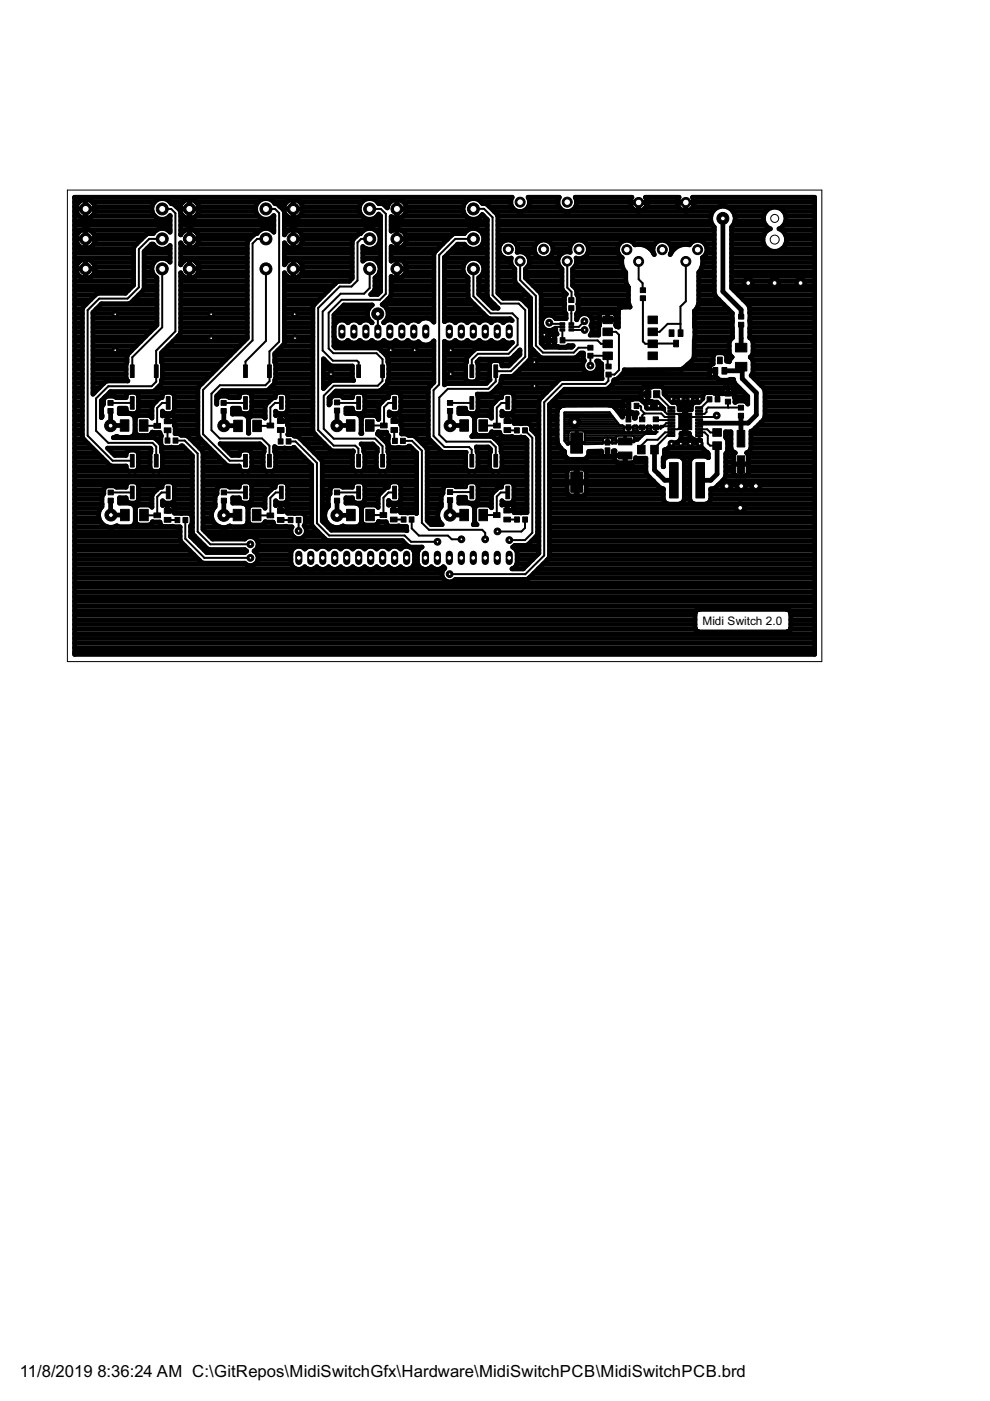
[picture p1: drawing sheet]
<svg xmlns="http://www.w3.org/2000/svg" width="210mm" height="297mm" viewBox="0 0 210 297" stroke-linecap="round" stroke-linejoin="round" font-family="sans-serif">
<defs><g id="words">
<g font-size="4">
<text x="4.2" y="291.8">11/8/2019</text>
<text x="20.6" y="291.8">8:36:24 AM C:\GitRepos\MidiSwitchGfx\Hardware\MidiSwitchPCB\MidiSwitchPCB.brd</text>
</g>
<text font-size="2.8" x="148.9" y="132.5">Midi Switch 2.0</text>
</g></defs>
<g fill="#000" stroke="#000" stroke-width=".21">
<path d="M27.6 77.4h.8v2.6h-.8zM32.7 77.4h.8v2.6h-.8zM51.6 77.4h.9v2.6h-.9zM56.7 77.4h.8v2.6h-.8zM75.6 77.4h.8v2.6h-.8zM80.7 77.4h.8v2.6h-.8zM99.6 77.4h.8v2.6h-.8zM104.7 77.4h.8v2.6h-.8zM117.1 71.6h1v1.1h-1zM118.7 68.4h1v.5h-1zM118.7 69.1h1v.4h-1zM118.7 69.7h1v.5h-1z"/>
<path d="M118.8 71.6h1v1.1h-1zM120.6 64.8h1.1v1h-1.1zM120.6 63.1h1.1v1h-1.1zM120.6 69.7h1v.5h-1zM120.6 69.1h1v.4h-1zM120.6 68.4h1v.5h-1zM124.6 73.2h1.1v1h-1.1zM124.6 74.9h1.1v1h-1.1zM127.8 67h2v1.6h-2zM127.8 69.6h2v1.6h-2zM127.8 72.1h2v1.6h-2zM127.8 74.6h2v1.6h-2z"/>
<path d="M128.5 78.9h1.1v1h-1.1zM128.5 77.2h1.1v1h-1.1zM135.8 61h1.1v1h-1.1zM135.8 62.7h1.1v1h-1.1zM137.4 74.6h2v1.6h-2zM137.4 72.1h2v1.6h-2zM137.4 69.6h2v1.6h-2zM137.4 67h2v1.6h-2zM141.9 69.9h1v1.4h-1zM142.8 72.1h1v1.4h-1zM143.8 69.9h1v1.4h-1zM151.2 77.9h1v1.4h-1z"/>
<path d="M152.1 75.7h1v1.4h-1zM153.1 77.9h1v1.4h-1zM155.9 76.8h2.4v1.9h-2.4zM155.9 72.8h2.4v1.8h-2.4zM156.6 66.6h1.1v1h-1.1zM156.6 68.3h1.1v1h-1.1zM22.9 84.9h1.1v1h-1.1zM22.9 86.6h1.1v1h-1.1zM25.5 89h1.8v2.4h-1.8zM27.6 84.1h.8v2.7h-.8zM27.6 96.4h.8v2.6h-.8zM29.5 89h1.9v2.4h-1.9z"/>
<path d="M32.6 89.8h1.4v1h-1.4zM32.7 96.4h.8v2.6h-.8zM34.8 88.8h1.4v1h-1.4zM34.8 90.7h1.4v1h-1.4zM35 92.9h1v1.1h-1zM35.3 84.1h.8v2.7h-.8zM36.7 92.9h1v1.1h-1zM46.9 84.9h1.1v1h-1.1zM46.9 86.6h1.1v1h-1.1zM49.6 89.1h1.8v2.4h-1.8zM51.6 84.1h.9v2.7h-.9zM51.6 96.4h.9v2.6h-.9z"/>
<path d="M53.6 89.1h1.8v2.4h-1.8zM56.6 89.7h1.4v1h-1.4zM56.7 96.4h.8v2.6h-.8zM58.8 88.8h1.4v1h-1.4zM58.8 90.7h1.4v1h-1.4zM59 93h1v1.1h-1zM59.2 84.1h.8v2.7h-.8zM60.7 93h1v1.1h-1zM70.9 84.8h1.1v1h-1.1zM70.9 86.5h1.1v1h-1.1zM73.4 89h1.9v2.4h-1.9zM75.6 84.1h.8v2.7h-.8z"/>
<path d="M75.6 96.4h.8v2.6h-.8zM77.5 89h1.8v2.4h-1.8zM80.7 89.7h1.4v1h-1.4zM80.7 96.4h.8v2.6h-.8zM82.9 88.8h1.4v1h-1.4zM82.9 90.7h1.4v1h-1.4zM83.2 92.9h1v1.1h-1zM83.2 84.1h.9v2.7h-.9zM84.9 92.9h1v1.1h-1zM94.9 84.9h1.1v1h-1.1zM94.9 86.6h1.1v1h-1.1zM97.5 89h1.8v2.4h-1.8z"/>
<path d="M99.6 84.1h.8v2.7h-.8zM99.6 96.4h.8v2.6h-.8zM101.5 89h1.9v2.4h-1.9zM104.7 89.7h1.4v1h-1.4zM104.7 96.4h.8v2.6h-.8zM106.9 88.8h1.4v1h-1.4zM106.9 90.7h1.4v1h-1.4zM107.3 84.1h.8v2.7h-.8zM109.1 90.7h1v1.1h-1zM110.8 90.7h1v1.1h-1zM121 91.8h2.5v4.3h-2.5zM128.3 93.3h1v1.1h-1z"/>
<path d="M128.3 95h1v1.1h-1zM131.1 92.8h2.9v1.5h-2.9zM131.1 95.8h2.9v1.5h-2.9zM132.7 85.5h1.1v1.1h-1.1zM132.7 90.1h1.1v1.1h-1.1zM132.7 88.4h1.1v1.1h-1.1zM134.5 85.5h1v1.1h-1zM135.2 94.4h1.6v1.8h-1.6zM135.6 88.4h1.1v1h-1.1zM135.6 90.1h1.1v1h-1.1zM136.7 82.8h1.3v1.5h-1.3zM138 94.4h1.6v1.8h-1.6z"/>
<path d="M138.5 90.1h1.1v1h-1.1zM138.5 88.4h1.1v1h-1.1zM138.6 82.8h1.3v1.5h-1.3zM141.6 86.2h1.5v.5h-1.5zM141.6 86.9h1.5v.5h-1.5zM141.6 87.5h1.5v.5h-1.5zM141.6 88.2h1.5v.4h-1.5zM141.6 88.8h1.5v.5h-1.5zM141.6 89.5h1.5v.5h-1.5zM141.6 90.1h1.5v.5h-1.5zM141.6 90.8h1.5v.4h-1.5zM141.6 91.4h1.5v.5h-1.5z"/>
<path d="M141.6 92.1h1.5v.4h-1.5zM142 98.1h1.8v7.5h-1.8zM143.9 87.7h2.8v3.4h-2.8zM147.5 92.1h1.5v.4h-1.5zM147.5 91.4h1.5v.5h-1.5zM147.5 90.8h1.5v.4h-1.5zM147.5 90.1h1.5v.5h-1.5zM147.5 89.5h1.5v.5h-1.5zM147.5 88.8h1.5v.5h-1.5zM147.5 88.2h1.5v.4h-1.5zM147.5 87.5h1.5v.5h-1.5zM147.5 86.9h1.5v.5h-1.5z"/>
<path d="M147.5 86.2h1.5v.5h-1.5zM147.6 98.1h1.8v7.5h-1.8zM149.9 84.1h1v1.1h-1zM151.1 93.7h1.9v1.6h-1.9zM151.1 90.9h1.9v1.6h-1.9zM151.6 84.1h1v1.1h-1zM153.8 84.6h1.1v1.1h-1.1zM153.8 83h1.1v1h-1.1zM156.3 91.2h1.6v3.6h-1.6zM156.3 96.6h1.6v3.6h-1.6zM156.5 87.6h1.1v1h-1.1zM156.5 85.9h1.1v1.1h-1.1z"/>
<path d="M22.9 103.9h1.1v1h-1.1zM22.9 105.6h1.1v1h-1.1zM25.6 108h1.8v2.4h-1.8zM27.6 103.1h.8v2.6h-.8zM29.6 108h1.8v2.4h-1.8zM32.6 108.8h1.4v1h-1.4zM34.8 107.8h1.4v1h-1.4zM34.8 109.7h1.4v1h-1.4zM35.3 103.1h.8v2.6h-.8zM37.1 109.7h1v1.1h-1zM38.8 109.7h1v1.1h-1zM46.9 103.9h1.1v1h-1.1z"/>
<path d="M46.9 105.6h1.1v1h-1.1zM49.4 108h1.9v2.4h-1.9zM51.6 103.1h.9v2.6h-.9zM53.5 108h1.8v2.4h-1.8zM56.6 108.8h1.4v1h-1.4zM58.8 107.8h1.4v1h-1.4zM58.8 109.7h1.4v1h-1.4zM59.2 103.1h.8v2.6h-.8zM61.1 109.7h1v1.1h-1zM62.8 109.7h1v1.1h-1zM70.9 103.9h1.1v1h-1.1zM70.9 105.6h1.1v1h-1.1z"/>
<path d="M73.5 108h1.8v2.4h-1.8zM75.6 103.1h.8v2.6h-.8zM77.6 108h1.8v2.4h-1.8zM80.6 108.7h1.4v1h-1.4zM82.8 107.7h1.4v1.1h-1.4zM82.8 109.6h1.4v1.1h-1.4zM83.2 103.1h.9v2.6h-.9zM85.1 109.6h1v1.1h-1zM86.8 109.6h1v1.1h-1zM94.9 103.8h1.1v1h-1.1zM94.9 105.5h1.1v1h-1.1zM97.5 108h1.8v2.4h-1.8z"/>
<path d="M99.6 103.1h.8v2.6h-.8zM101.5 108h1.9v2.4h-1.9zM104.6 108.7h1.4v1h-1.4zM106.8 107.7h1.4v1.1h-1.4zM106.8 109.6h1.4v1.1h-1.4zM107.3 103.1h.8v2.6h-.8zM109.1 109.6h1v1.1h-1zM110.8 109.6h1v1.1h-1zM121 100.1h2.5v4.3h-2.5z"/>
</g>
<g fill="none" stroke="#000" stroke-width=".42">
<path d="M34.4 44.3h1.9l.9 .9v25.1l-4.1 4.1v6.5l-.9 1h-9.2l-2.6 2.6v6.8l2.5 2.6h9.4l.8 .8v3M34.4 50.7h-2.8l-2.2 2.1v8.1l-2.3 2.4h-6.1l-2.4 2.5v26.6l5.3 5.3h4.1M34.4 57v12.4l-6.4 6.4v2.9M56.4 44.3h1.9l.9 .9v27.3l-2.1 2v6.3l-.8 .9h-9.7l-1.8 1.8v7.7l1.8 1.8h9l1.5 1.5v3.2M56.4 50.7h-1.9l-.9 .9v20.6l-10.5 10.5v9.4l5.6 5.6h3.3M56.4 57v15.3l-4.4 4.3v2.1M78.4 44.3h2.4l1 1v17l-1.3 1.3h-8.1l-2.7 2.7v7.6l1 1h9.1l1.3 1.3v4.6l-1 1h-9.3l-2.2 2.1v7l2.2 2.1h8.7l1.6 1.6v3.1M78.4 50.7h-1.8l-.8 .7v8.1l-1.3 1.2h-2.5l-4.5 4.6v25.9l3.3 3.3h4.5l.7 .6v2.6M78.4 57v4.1l-1.2 1.2h-5l-3.8 3.8v8.2l2.2 2.2h5.1l.4 .3-.1 1.9M100.4 44.3h2.2l1.8 1.8v16.5l1.8 1.8h3.8l1.4 1.3v9.9l-3.1 3.1h-3.2M100.4 50.7h-3.9l-3.4 3.4v27.4l-1.2 1.2v9.8l2.4 2.3h5.2l.5 .6v2.3M100.4 50.7h.1"/>
<path d="M100.4 57v5.8l3.6 3.6h4.6l1.1 1.1v5.6l-1.9 1.9h-6.5l-1.3 1.3v2.4M110.3 55.4v4l3.3 3.3v10.6l1.5 1.5h6.5l1.1-1.1h2.5M120.3 55.4v5.6l.9 .9-.1 1.7M135.4 55.4v3.8l.8 .8 .1 1.5M145.4 55.4v8.5l-1.1 1.1v5.6M33.1 78.7h.1M57.1 78.7h.1M80.1 66.5v3.8M81.1 78.7h.1M105.1 78.7v2.2l-1.6 1.5h-8.5l-1.9 1.9v7.9l1.5 1.4h9.4l1.1 1.2v2.9M105.1 78.7h.1M116.5 68.4l.2 .3h2.5"/>
<path d="M119.2 70l.1 2.2h7.4l.7 .7h1.4M119.2 69.3h-1.5l-2.3 1.7M121.1 65.3v3.4M121.1 70h2.9M123.9 68.1l-1.2 1.2h-1.6M125.2 75.4h3.6v2.1l.2 .2M125.2 75.4h.1M125.2 75.4v2.1M128.8 70.4h1.8l.6 .6v7.5l-.9 .9h-1.3v1.4l-.6 .6h-9.1l-3.9 3.9v32.5l-4 4M136.3 63.2v9.2l.5 .5 6.5-.1M144.3 68.7h-2.7l-1.8 1.7h-1.4M144.3 70.6h.1"/>
<path d="M23.4 85.4h4.6M23.4 87.1l.1 .1M23.5 90.2v.1M35.5 91.2v2.2M35.7 85.4h-1.3l-1.1 1.1v3.8l-2.8-.1M37.2 93.4h2l2.7 2.8v16.5l2.7 2.7h8.5M47.4 85.4h4.6M47.4 87.1l.1 .1M50.4 90.3h.1M59.5 91.2v2.4M59.5 91.2h.1M59.7 85.4h-1.4l-1 1-.1 3.9h-2.7"/>
<path d="M61.2 93.6h1.5l4.5 4.5v12.8l2.6 2.6h16l1.3 1.4h5.7M71.5 85.3l4.5 .1M71.5 90.2h.1M83.7 85.4h-1.3l-1 1v3.8h-3M83.7 91.2h-.1v2.1l.1 .2M85.4 93.5h2l2.1 2v15.3l1.5 1.5h11.2l.7 .7v1.3M95.4 85.4h4.6M95.5 90.2h-.1M100 97.7h.1M102.4 90.2h.1M107.6 91.2h2M107.7 85.4h-1.4l-1 1 .1 3.8h-2.9"/>
<path d="M111.3 91.2l1.6 1.6v20.2l-1.6 1.5h-3.3M119.7 87.5l9.5-.1 2.2 2.7h.6l.3 .3v.2h.9v1l-.7-.1-.2-.3M119.7 87.5v6M119.7 93.5h.9M119.7 93.1h.9M119.7 92.7h.9M119.7 92.3h.9M119.7 91.9h.9M119.7 91.6h.9M119.7 91.2h12.6M119.7 90.8h12.6M119.7 90.5h12.6"/>
<path d="M119.7 90.1h11.6M119.7 89.7h11.3M119.7 89.3h11M119.7 89h10.8M119.7 88.6h10.5M119.7 88.2h10.2M119.7 87.8h9.9M119.7 87.5h9.6M119.9 93.8h2.2M120.2 94.2h.4M120.6 91.6v2.1h3.4l-.1-2.1M120.6 91.6l.3-.3h1.2v2.8h-1.5v.2h-.3l-.6-.8"/>
<path d="M122.1 93.5h.4M122.1 93.1h.4M122.1 92.7h.4M122.1 92.3h.4M122.1 91.9h.4M122.1 91.6h.4M122.5 93.8h6.3M123.9 91.6l-.3-.3h-1.1v2.8h5.2l.1-.2h1v-1.1h-.6l-.3 .3M123.9 91.6h8.6M124 93.5h3.8M124 93.1h3.9M124 92.7h6.7"/>
<path d="M124 92.3h12.4M124 91.9h15M127.9 93.1l-.1 .7h2l-.1-.7M128.8 93.5h.1M128.8 93.1h.1M128.8 93.8h1.8M129.7 93.1h.9M129.8 93.5h2.6M132.3 91.2v-.5h1.9v.5M132.4 93.1h.3M132.4 92.7h.3M132.7 93.5h2.2"/>
<path d="M133.2 91.6h.1M133.2 91.2h.1M133.2 90.8h.1M133.2 88.9h.1M133.9 91.6h5.5M134.2 91.2l-.3 .4M134.2 91.2h1M134.2 90.8h.9M134.2 90.5h.9M134.4 92.7h1.6M134.5 93.1h1.1M135 86.1h.7l.2 .2v.6l.8 .8"/>
<path d="M136.1 91.2h.1M136.1 90.8h.1M137.2 91.2h.8M137.2 90.8h.8M137.2 90.5h.8M138.8 95v.3l.1-.1M138.8 95l-.6 .5M139 91.2h.1M139 90.8h.1M139 90.6h1l.1-.3h.6l-.1 .2-.6 .4v-.2h-2l.2 .8 .8 .1v-1h-1l-.1-.4h-.6l-.1 .1v.3h-1v1h.6l.3-.3 .1-.6h-2.1l.1 .7 .4 .2h.5v-1h-1v-.3l-.1-.1h-.5l-.3 .2v.2h-.9v1h.6M139 88.9l.2 .2h3.1M139.2 83.6l2.9 2.9h.2v.6"/>
<path d="M140 90.8h.1M140 90.5h.7M140.5 86.1l.5 .4v.9M140.6 86.9l.4 .5M141 87.4l.4 .4h2.3l1.6 1.6M141.2 89.7h1.1v.7l-3.2 .2v1h.3l-.5 .4h-1.9l-.5 .2-1.2 1.2-.7 .2-.2 .2h-1.7v-1.4h1.3l.4 .3 .1 .7h-3.9l.1-.7 .3-.3h1.4v1.4h-1.8v.2l-.8 .1v-.2h-1v-1.1h.5l.4 .3M141.2 89.7h.1M141.2 89.7l-.8 .9M141.9 87.8h.1M142.3 88.4h-1.4l-.7-.7h-3.6l-.4 .4v.8M142.3 92.3h-.8l-2.7 2.7M142.4 91.7h-1.4l-1.6 1.5h-2.2l-1.2 1.3v.8"/>
<path d="M148.2 91h1.7l.7 .7h1.5M148.2 89.1v1.3M148.2 92.3v1.8h.2M148.2 91.7h1.2l.7 .7v1.6l.5 .5h1.5M150.4 84.7l-1.8 1.8h-.4M152 88.1l-.4 .3h-5.3l-2.6 2.6h-1.4M154.3 85.2l.1 1.2M157.1 86.4h-7l-.3 .3v.7l-.4 .4h-1.2M23.5 104.4h4.5M23.5 106.1v.1M23.5 109.2v.1M35.5 110.2l2.1 .1"/>
<path d="M35.7 104.4h-1.5l-.9 .9v4l-2.8-.1M39.3 110.3v3.9l4 4.1M43.3 118.3h9.8M43.3 118.3h.1M47.5 104.4h4.5M47.5 106.1v.1M50.4 109.2l-.1 .1M54.4 109.2l2.9 .1M57.3 109.3h.1M59.5 110.2v.1M59.5 110.3h2.1M59.6 104.4h-1.1l-1.2 1.2v3.7"/>
<path d="M63.3 110.3v2.3M71.5 104.4h4.5M71.5 109.2l-.1 .1M74.4 109.2v.1M83.5 110.2h2.1M83.7 104.4h-1.3l-1.1 1.1v3.7h-2.8M87.3 110.2v1.8l1.5 1.6h6.2l.8 .7h2M95.4 104.3l4.6 .1M95.5 109.2h-.1M105.5 112.7h.1M107.7 104.4h-1.5l-.9 .9v3.9h-2.9M109.6 110.2h-2.1"/>
<path d="M111.3 110.2v1.7l-.7 .8h-5.1M95.3 121.7h16.1M111.4 121.7v.1"/>
</g>
<g fill="none" stroke="#000" stroke-width="1">
<path d="M15.8 51.7h.6M15.8 44.8h.4M15.8 52.7h12.5M15.8 59.6h12.5M15.8 58.6h1.1M15.8 57.6h.4M15.8 56.6h.4M15.8 55.6h.8M15.8 54.7h12.5M15.8 53.7h12.5M15.8 50.7h.3M15.8 49.7h.5"/>
<path d="M15.8 48.8h1.6M15.8 47.8h20.3M15.8 46.8h20.3M15.8 45.8h1M15.8 43.8h.4M15.8 42.9h.9M15.8 41.9h92.8M16.1 50.7h4.1M16.1 57h4.1M16.1 44.3h4.1M16.2 56.6v1M16.3 49.7a2.05 2.05 0 0 1 1.9-1.1 2.05 2.05 0 0 1 1.8 1.1"/>
<path d="M16.3 49.7a2.05 2.05 0 0 0 1.7 3M16.6 55.6a2.07 2.07 0 0 1 3.1 0M16.6 55.6l-.4 1M18.2 51.7h.1M18.2 44.8h.1M18.2 42.3v4M18.2 48.6v4.1M18.2 55v4M18.2 58.6h.1M18.2 57.6h.1M18.2 56.6h.1M18.2 55.6h.1"/>
<path d="M18.2 50.7h.1M18.2 49.7h.1M18.2 48.8h.1M18.2 45.8h.1M18.2 43.8h.1M18.2 42.9h.1M18.9 48.8h14.3M19.4 58.6h8.9M19.5 45.8h13.3M19.6 42.9h13.1M19.7 55.6l.5 1M19.7 55.6h8.6"/>
<path d="M19.9 51.7h9.1M20 49.7a2.06 2.06 0 0 1-1.7 3M20 49.7h11M20.1 57.6h8.2M20.1 44.8h12.2M20.2 43.8h12M20.2 56.6a2.04 2.04 0 0 1-1.5 2.4 2.04 2.04 0 0 1-2.5-1.4M20.2 56.6h8.1M20.2 50.7h9.8M30.6 53.3l1.5-1.5h.4a2.15 2.15 0 0 0 3.6 .2v3.6a2.2 2.2 0 0 0-3.4 0 2.2 2.2 0 0 0 .6 3.3v10l-6.2 6.2-.2 .4v1.3l-.2 .4v3l.4 .6h-4.4l-.4 .1-2.6 2.7v-17.4l1.8-1.8h5.8l.4-.2 2.7-2.6 .2-.5zM30.6 59.6h2.7M30.6 58.6h2.3"/>
<path d="M30.6 57.6h1.7M30.6 56.6h1.6M30.6 55.6h2.1M30.6 54.7h5.5M30.6 53.7h5.5M31.2 52.7h2.4M32.2 43.9a2.2 2.2 0 0 0 1.2 2.4 2.2 2.2 0 0 0 2.7-.6v3.5a2.15 2.15 0 0 0-3.6 .3h-1.1l-.4 .2-2.5 2.5-.2 .4v7.9l-1.7 1.7h-5.8l-.4 .2-2.8 2.7-.1 .5v27l.1 .4M32.2 43.9a2.21 2.21 0 0 1 1.8-1.8 2.21 2.21 0 0 1 2.3 1.1l.6 .1 1.2 1.3M35.2 52.7h.9M35.6 48.8h.5M36 45.8h.1M36 42.9h2.7"/>
<path d="M37.4 43.8h.8M38.1 44.3h4.1M38.1 44.6h.1M38.2 44.6a2.03 2.03 0 0 1 2.6-2.2 2.03 2.03 0 0 1 .9 3.3 2.03 2.03 0 0 1-3.4-.6v4.6M38.3 51.7h.1M38.3 52.7h14.1M38.3 59.6h14.1M38.3 58.6h.6M38.3 55.6h.3M38.3 54.7h14.1M38.3 53.7h14.1M38.3 49.7h.1"/>
<path d="M38.3 48.8h1.1M38.3 47.8h19.8M38.3 46.8h19.8M38.3 45.8h.5M38.3 49.7a2.05 2.05 0 0 1 1.9-1.1 2.05 2.05 0 0 1 1.8 1.1M38.6 55.6a2.07 2.07 0 0 1 3.1 0M40 52.7a2 2 0 0 1-1.7-1.2v4.7l.3-.6M40.2 51.7h.1M40.2 44.8h.1M40.2 50.7h2M40.2 57h2M40.2 42.3v4"/>
<path d="M40.2 48.6v4.1M40.2 55v4M40.2 58.6h.1M40.2 57.6h.1M40.2 56.6h.1M40.2 55.6h.1M40.2 50.7h.1M40.2 49.7h.1M40.2 48.8h.1M40.2 45.8h.1M40.2 43.8h.1M40.2 42.9h.1"/>
<path d="M40.9 48.8h14.3M41.4 58.6h11M41.5 45.8h13.3M41.6 42.9h13.1M41.7 55.6l.5 1M41.7 55.6h10.7M41.9 51.7h10.5M42 49.7a2.05 2.05 0 0 1-1.7 3M42 49.7h11.8M42.1 57.6a2.03 2.03 0 0 1-1.8 1.4 2.03 2.03 0 0 1-2-1.2v12.7l-.2 .4-3.9 3.9v2l.2 .4v3l-.3 1.4-1.3 1.2-.4 .2h-9l-1.9 1.9v3.7l.1-.5M42.1 57.6h10.3M42.1 44.8h12.2"/>
<path d="M42.1 43.8h12.1M42.2 56.6l-.1 1M42.2 56.6h10.2M42.2 50.7h10.7M54.2 43.9a2.2 2.2 0 0 0 1.2 2.4 2.2 2.2 0 0 0 2.7-.6v3.5a2.15 2.15 0 0 0-3.6 .3l-.6 .2-1.3 1.3-.2 .4v20.3l-10.3 10.3-.1 .4v9.9l.1 .4 6 5.9 .4 .2h2.2a.96 .96 0 0 0 .8 1.1M57.6 48.8h.5M58 45.8h.1M58 42.9h2.7M59.2 43.7l-.3-.4-.6-.1a2.21 2.21 0 0 0-2.3-1.1 2.21 2.21 0 0 0-1.8 1.8M59.2 43.7l.9 .8M59.2 43.7h.1M59.4 43.8h.8"/>
<path d="M60.1 44.6a2.03 2.03 0 0 1 2.6-2.3 2.03 2.03 0 0 1 1 3.3 2.03 2.03 0 0 1-3.4-.5v4.6M60.1 44.3h4.1M60.3 51.7h.1M60.3 52.7h14.4M60.3 59.6h13.8M60.3 58.6h.6M60.3 55.6h.3M60.3 54.7h14.4M60.3 53.7h14.4M60.3 49.7h.1M60.3 48.8h1.1M60.3 47.8h20.4"/>
<path d="M60.3 46.8h20.4M60.3 45.8h.5M60.3 49.7a2.05 2.05 0 0 1 1.9-1.1 2.05 2.05 0 0 1 1.8 1.1M60.6 55.6a2.07 2.07 0 0 1 3.1 0M62 52.7a2 2 0 0 1-1.7-1.2v4.7l.3-.6M62.2 51.7h.1M62.2 44.8h.1M62.2 50.7h2M62.2 57h2M62.2 42.3v4M62.2 48.6v4.1M62.2 55v4"/>
<path d="M62.2 58.6h.1M62.2 57.6h.1M62.2 56.6h.1M62.2 55.6h.1M62.2 50.7h.1M62.2 49.7h.1M62.2 48.8h.1M62.2 45.8h.1M62.2 43.8h.1M62.2 42.9h.1M62.9 48.8h14.3M63.4 58.6h11.3"/>
<path d="M63.5 45.8h13.3M63.6 42.9h13.1M63.7 55.6l.5 1M63.7 55.6h11M63.9 51.7h10.8M64 49.7a2.05 2.05 0 0 1-1.7 3M64 49.7h11.9M64.1 57.6a2.03 2.03 0 0 1-1.8 1.4 2.03 2.03 0 0 1-2-1.2v14.9l-.2 .4-1.8 1.9v1.8l.1 .4v3l-.3 1.2-1.2 1.2-.4 .2h-9.4l-1.1 1.1v1.8M64.1 57.6h10.6M64.1 44.8h12.1M64.1 43.8h12.1M64.2 56.6l-.1 1"/>
<path d="M64.2 56.6h10.5M64.2 50.7h10.7M75.9 49.7l-1.1 1.1-.1 .4v7.8l-.6 .6h-2.3l-.7 .5M76.2 43.9a2.22 2.22 0 0 1 1.8-1.8 2.22 2.22 0 0 1 2.3 1.1h.7l.4 .1 .7 .8a2.03 2.03 0 0 1 2.6-1.8 2.03 2.03 0 0 1 1.3 2.9 2.03 2.03 0 0 1-3.1 .7v3.1a2.02 2.02 0 0 1 3.1 .7M76.2 43.9a2.21 2.21 0 0 0 1.4 2.5 2.21 2.21 0 0 0 2.7-1M76.9 52.7h.7M76.9 54.7h3.8M76.9 53.7h3.8M79.1 52.7h1.6M79.5 59.6h1.2M79.5 48.8h1.2M79.9 58.6h.8"/>
<path d="M80 45.8h.7M80 42.9h2.7M80.1 55.6h.6M80.3 45.4h.1M80.3 45.4l.4 .4M80.3 51.7h.4M80.4 49.7h.3M80.5 57.6h.2M80.6 56.6h.1M80.6 50.7h.1M80.7 45.8v16l-.6 .6h-1.5l.7-.7 .2-.4v-2.4a2.2 2.2 0 0 0 .7-3.2 2.2 2.2 0 0 0-3.3-.3v-3.1a2.21 2.21 0 0 0 3.2-.3 2.21 2.21 0 0 0-.5-3.2 2.21 2.21 0 0 0-3.1 .7l-.6 .2M81.9 43.8h.3"/>
<path d="M82.9 52.7h10M82.9 59.6h9.1M82.9 54.7h9.1M82.9 53.7h9.2M82.9 48.8h.5M82.9 47.8h20.4M82.9 46.8h20.4M84 52.7l-1.1-.4v3.1a2.05 2.05 0 0 1 2.8 .2M84.2 51.7h.1M84.2 44.8h.1M84.2 50.7h2M84.2 42.3v4"/>
<path d="M84.2 48.6v4.1M84.2 55v4M84.2 57h2M84.2 44.3h2M84.2 58.6h.1M84.2 57.6h.1M84.2 56.6h.1M84.2 55.6h.1M84.2 50.7h.1M84.2 49.7h.1M84.2 48.8h.1M84.2 45.8h.1"/>
<path d="M84.2 43.8h.1M84.2 42.9h.1M84.9 48.8h14.3M85.4 58.6h6.6M85.5 45.8h13.3M85.6 42.9h13.1M85.7 55.6l.4 1M85.7 55.6h6.3M85.9 51.7h8M86 49.7a2.05 2.05 0 0 1-1.7 3M86 49.7h9.9M86.1 57.6a2.01 2.01 0 0 1-3.2 1v3.9l-.1 .4-1.3 1.3"/>
<path d="M86.1 57.6h5.9M86.1 44.8h12.1M86.1 43.8h12.1M86.1 56.6v1M86.1 56.6h5.9M86.2 50.7h8.7M92.5 53.1h.1M94.2 59.6h5.1M94.2 58.6h4.7M94.2 57.6h4.1M94.2 56.6h4M94.2 55.6h4.4"/>
<path d="M94.2 54.7h9.1M95.1 53.7h8.2M95.9 49.7l.4-.2h2.2a2.21 2.21 0 0 1 3.3-.6 2.21 2.21 0 0 1 0 3.4 2.21 2.21 0 0 1-3.3-.5h-1.5l-2.8 2.7v13.7a1.64 1.64 0 0 1 2.3 .2 1.64 1.64 0 0 1 2.6 0 1.64 1.64 0 0 1 2.5 0 1.64 1.64 0 0 1 2.6 0 1.64 1.64 0 0 1 2.5 0 1.6 1.6 0 0 1 1.9-.4l-.4-.4h-4.4l-.4-.2-4-4-.1-.4v-4.1a2.22 2.22 0 0 1-.6-3.4 2.22 2.22 0 0 1 3.4 0 2.22 2.22 0 0 1-.6 3.4v3.4l3 3h1.1l-2.1-2.1-.2-.4v-16.3l-1-1a2.22 2.22 0 0 1-3.4 .5 2.22 2.22 0 0 1 0-3.4 2.22 2.22 0 0 1 3.4 .6l1 .1 2.1 2.1 .2 .5v16.2l1.1 1.1h3.5l.4 .2 1.7 1.7 .2 .4M95.9 49.7l-3.7 3.7-.2 .5v14.4a2.06 2.06 0 0 0-3.3-.2 1.66 1.66 0 0 0-2.2 .3 1.63 1.63 0 0 0-2.6 0 1.63 1.63 0 0 0-2.5 0h-.1a2.18 2.18 0 0 0-.3-3.8l.2-.1M96.1 52.7h3.5M101.1 52.7h2.2M101.5 59.6h1.8M101.5 48.8h1.8M101.9 58.6h1.4M102 45.8h.6M102 42.9h6.3M102.1 55.6h1.2"/>
<path d="M102.3 51.7h1M102.4 49.7h.9M102.5 57.6h.8M102.6 56.6h.7M102.6 50.7h.7M103.8 43.8h4.8M104.8 44.8h46.4M105.5 45.8h45.2M105.6 51.7h.6M105.6 52.7h.2M105.6 59.6h3.6M105.6 58.6h3.6"/>
<path d="M105.6 57.6h3.6M105.6 56.6h3.2M105.6 55.6h2.7M105.6 54.7h1.4M105.6 53.7h.4M105.6 50.7h45.8M105.6 49.7h45.8M105.6 48.8h45.8M105.6 47.8h45.5M105.6 46.8h45.1M109.4 51.7h4.2M109.7 52.7h3.6"/>
<path d="M109.9 44.8a1.98 1.98 0 0 1-1.3-3h-92.8v96.9h156.9v-96.9h-25.9a1.81 1.81 0 0 1-.2 2.5 1.81 1.81 0 0 1-2.4 0 1.81 1.81 0 0 1-.2-2.5h-7.2a1.81 1.81 0 0 1-.2 2.5 1.81 1.81 0 0 1-2.4 0 1.81 1.81 0 0 1-.2-2.5h-12a1.98 1.98 0 0 1-1.3 3M110.7 44.8a1.97 1.97 0 0 0 1.3-3h6.6a1.97 1.97 0 0 0 1.3 3M111.3 53.7h2.2M111.4 58.6h7.7M111.4 57.6h7.7M111.8 56.6h7M112 43.8h6.6M112 41.9h6.6M112.1 59.6h7M112.1 54.7h2.4M112.2 55.6h6.1M112.2 42.9h6.1"/>
<path d="M116.1 54.7h2.3M116.9 51.7h4.3M117.1 53.7h2.1M117.2 52.7h3.6M121.4 59.6h11.3M121.4 58.6h11.3M121.4 57.6h11.1M121.8 56.6h10.2M122 41.9h11.9M122 43.8h11.8M122.2 55.6h9.6M122.2 42.9h11.4"/>
<path d="M123.5 54.7h8.4M124.4 51.7h7M124.6 53.7h6.5M124.7 52.7h6.3M131.9 54.7a1.99 1.99 0 0 1-.4-3.2 1.99 1.99 0 0 1 3.1 .4 3.6 3.6 0 0 1 4.1 2.1 1.99 1.99 0 0 1 1.7-3.1 1.99 1.99 0 0 1 1.7 3.1 3.6 3.6 0 0 1 4.1-2.1 1.99 1.99 0 0 1 3.1-.4 1.99 1.99 0 0 1-.4 3.2 3.4 3.4 0 0 1-.8 3.1v6.4a2.74 2.74 0 0 1-.9 1.8l.1 3.4M131.9 54.7a3.4 3.4 0 0 0 .8 3.1v1.8M132.7 59.6l.5 1.3v3.3l.4 .9M133.6 42.9h3.6M134.5 51.7h4.4M135.4 42.9v1.8M135.4 43.8h.1M136.9 41.9h7"/>
<path d="M137 43.8h6.8M137.2 42.9h6.4M137.8 52.7h.7M138.5 53.7h.1M142 51.7h4.3M142.2 53.7h.1M142.4 52.7h.7M143.6 42.9h3.6M145.4 42.9v1.8M145.4 43.8h.1M146.9 41.9h25.8M147 43.8h5.5"/>
<path d="M147.2 42.9h25.5M148.1 59.6h3.3M148.1 58.6h3.3M148.3 57.6h3.1M148.8 56.6h2.6M148.9 54.7h2.5M149 55.6h2.4M149.5 51.7h1.9M149.7 53.7h1.7M149.9 52.7h1.5M153.3 46.3v15.5l3.8 3.9v1.4M154.1 43.8h18.6"/>
<path d="M155.1 51.7h6.8M155.1 52.7h7.5M155.1 59.6h17.6M155.1 58.6h17.6M155.1 57.6h17.6M155.1 56.6h17.6M155.1 55.6h17.6M155.1 54.7h17.6M155.1 53.7h17.6M155.1 50.7h6.7M155.1 49.7h6.9M155.1 48.8h7.7"/>
<path d="M155.4 44.8h7M155.4 47.8h7M155.8 45.8h6.1M155.8 46.8h6.1M161.9 46.8l.3 .8 .7 .7 .4 .2a2.49 2.49 0 0 0-1 3.8 2.49 2.49 0 0 0 3.9 0 2.49 2.49 0 0 0-1-3.8l.4-.2 .7-.7 .3-.8M161.9 46.8a2.42 2.42 0 0 1 2.4-2.9 2.42 2.42 0 0 1 2.3 2.9M165.7 48.8h7M165.9 52.7h6.8M166.1 44.8h6.6M166.1 47.8h6.6M166.5 49.7h6.2M166.6 51.7h6.1"/>
<path d="M166.6 46.8h6.1M166.6 45.8h6.1M166.7 50.7h6M15.8 79.3h1.7M15.8 78.3h1.7M15.8 77.3h1.7M15.8 76.3h1.7M15.8 75.3h1.7M15.8 74.3h1.7M15.8 73.4h1.7M15.8 72.4h1.7M15.8 71.4h1.7"/>
<path d="M15.8 70.4h1.7M15.8 69.4h1.7M15.8 68.4h1.7M15.8 67.5h1.7M15.8 66.5h1.7M15.8 65.5h1.7M15.8 64.5h2.5M15.8 63.5h3.4M15.8 62.5h4.4M15.8 61.6h11.4M15.8 60.6h12.4M19.7 79.3h7"/>
<path d="M19.7 78.3h7M19.7 77.3h7M19.7 76.3h7.2M19.7 75.3h7.3M19.7 74.3h8.2M19.7 73.4h9.2M19.7 72.4h10.1M19.7 71.4h11.1M19.7 70.4h12.1M19.7 69.4h13.1M19.7 68.4h13.6M19.7 67.5h13.6"/>
<path d="M19.7 66.5h13.6M20.4 65.5h12.9M21.4 64.5h11.9M28.4 63.5h4.9M29.4 62.5h3.9M30.4 61.6h2.9M30.6 60.6h2.7M34.2 76.3h13.6M34.2 75.3h14.6M34.4 79.3h10.5M34.4 78.3h11.4M34.4 77.3h12.4"/>
<path d="M34.7 74.3h15.1M35.7 73.4h15.1M36.7 72.4h15.1M37.6 71.4h14.8M37.8 71.2h.1M38.3 70.4h14.1M38.3 69.4h14.1M38.3 68.4h14.1M38.3 67.5h14.1M38.3 66.5h14.1M38.3 65.5h14.1M38.3 64.5h14.1"/>
<path d="M38.3 63.5h14.1M38.3 62.5h14.1M38.3 61.6h14.1M38.3 60.6h14.1M58.3 76.3h8M58.3 75.3h8M58.4 79.3h7.9M58.4 78.3h7.9M58.4 77.3h7.9M58.9 74.3h7.4M59.9 73.4h6.4M60.3 72.4h6"/>
<path d="M60.3 71.4h6M60.3 70.4h6M60.3 69.4h6M60.3 68.4h6M60.3 67.5h6M60.3 66.5h6M60.3 65.5h6M60.3 64.5h6.4M60.3 63.5h7.4M60.3 62.5h8.4M60.3 61.6h9.3M60.3 60.6h10.3"/>
<path d="M68.6 76.1l1.3 1.3 .4 .2h4.4v2.6l.3 .5h-4.5l-.4 .1-1.5 1.6zM68.6 79.3h6.1M68.6 78.3h6.1M68.6 77.3h1.2M68.6 76.3h.2M70.8 73.4h21.2M70.8 72.4h.7M70.8 71.4h.1M70.8 70.4h.1M70.8 69.4h.1M70.8 68.4h.4M70.8 67.5h7.3"/>
<path d="M70.8 71.4a1.68 1.68 0 0 0 1.2 1.3 1.68 1.68 0 0 0 1.8-.5 1.63 1.63 0 0 0 2.5 0 1.63 1.63 0 0 0 2.5 0 1.63 1.63 0 0 0 2.6 0 1.63 1.63 0 0 0 2.5 0 1.63 1.63 0 0 0 2.6 0 1.62 1.62 0 0 0 2.2 .2 2.04 2.04 0 0 0 3.3-.1v8.8l-.7 .7M70.8 69.2a1.68 1.68 0 0 1 1.3-1.3 1.68 1.68 0 0 1 1.7 .5 1.63 1.63 0 0 1 2.5 0 1.63 1.63 0 0 1 2.5 0h.1a2.22 2.22 0 0 1 0-3.7h-6l-2.1 2.1v6.6l.3 .4h9l.4 .1 1.6 1.6 .1 .4v.9l.2 .4v3l-.2 .8-.2 .4-1.3 1.3-.4 .2h-9.1l-1.4 1.5v1.5l.2-.3v-1l.4-.5 .3-.2h1.5l.6 .4M71.1 60.1h.1M71.1 60.1l-4.6 4.6-.2 .4v26.3l.5 .7M71.1 66.5h6.8M72.1 65.5h6.1M73.5 72.4h.5M76.1 72.4h.4M78.6 72.4h.5M79.4 61.6h1.3M79.5 60.6h1.2M80.8 74.3h.1"/>
<path d="M80.9 74.3h11.1M81.2 72.4h.4M81.2 64.5h10.8M81.5 64.2l-.3 .3M81.5 64.2h.1M81.9 75.3h10.1M82 65.5h10M82.1 67.5h7.7M82.2 63.5h9.8M82.2 76.3h9.8M82.3 66.5h9.7M82.4 79.3h9.6"/>
<path d="M82.4 78.3h9.6M82.4 77.3h9.6M82.9 62.5h9.1M82.9 61.6h9.1M82.9 60.6h9.1M83.7 72.4h.4M86.2 72.4h.5M90.7 67.5h1.3M91.9 72.4h.1M94.2 72.4a1.6 1.6 0 0 0 2.3-.2 1.64 1.64 0 0 0 2.6 0 1.64 1.64 0 0 0 2.5 0 1.64 1.64 0 0 0 2.6 0 1.64 1.64 0 0 0 2.5 0 1.59 1.59 0 0 0 1.9 .4M94.2 72.4v9.2l.5-.3h8.4l.8-.8-.1-3.3 .1-.4 .6-.3h1.2a.94 .94 0 0 1 .7 1.1h1.4l2.4-2.4v-1l-1.7 1.8-.4 .1h-6.3l-.6 .7 .1 .4v3l-.1 .3-.6 .4h-1.2l-.6-.4-.1-.3v-3l.2-.4v-.7l.2-.4 1.6-1.6 .4-.2h6.3l1.2-1.3M94.2 79.3h4.5"/>
<path d="M94.2 78.3h4.5M94.2 77.3h4.5M94.2 76.3h4.7M94.2 75.3h5.2M94.2 74.3h6.2M94.2 73.4h13.7M94.2 72.4h.1M94.2 67.5h9.3M94.2 66.5h8.3M94.2 65.5h7.3M94.2 64.5h6.3M94.2 63.5h5.3"/>
<path d="M94.2 62.5h5.1M94.2 61.6h5.1M94.2 60.6h5.1M96.3 72.4h.5M98.9 72.4h.4M101.3 79.3h2.5M101.3 78.3h2.5M101.3 77.3h2.5M101.4 72.4h.5M101.5 61.6h1.8M101.5 60.6h1.8M101.6 76.3h7.5"/>
<path d="M101.7 62.5h1.6M102.7 63.5h1.1M103.7 64.5h1.1M103.9 72.4h.5M105.6 61.6h5.2M105.6 60.6h4.3M105.9 62.5h5.9M106.4 77.3h1.7M106.5 72.4h.4M108.6 72.6h.1M109.1 75.3h1M109.3 79.3h18.3"/>
<path d="M110.1 74.3h.1M110.3 78.3h13.4M110.7 63.5h1.8M111.3 77.3h12.2M111.7 64.5h.8M112.3 76.3h11.5M112.5 65.5h.1M112.5 75.3h1.6M112.5 74.3h.6M112.5 73.4h.1M112.5 72.4h.1M112.5 71.4h.1"/>
<path d="M112.5 70.4h.1M112.5 69.4h.1M112.5 68.4h.1M112.5 67.5h.1M112.5 66.5h.1M112.5 73.5l.2 .4 1.8 1.8 .4 .2h7l.4-.2 .8-.9h.6v1.3l.1 .3a1.67 1.67 0 0 0 .2 2.3 1.67 1.67 0 0 0 2.2 .1 1.67 1.67 0 0 0 .3-2.3l.5 .1 .6 .5 .1 3.2h-8.7l-.4 .2-4.2 4.1-.1 .5v32.2l-3.3 3.3M113 74.2h.1M113 60.6h6.1M114 61.6h5.3M114.7 72.4h1.6M114.7 71.4h1.7M114.7 70.4h3.1"/>
<path d="M114.7 69.4h.4M114.7 68.4h.1M114.7 67.5h.4M114.7 66.5h5.3M114.7 65.5h5M114.7 64.5h5M114.7 63.5h5M114.7 62.5h5.2M115.3 73.4h1.4M116.3 72.2h1.3M117.6 70.8v2.7M117.6 73.4h.1"/>
<path d="M117.6 72.4h.1M117.6 71.4h.1M117.8 67.5h2.2M117.8 67.5h.1M117.8 67.5a1.65 1.65 0 0 0-2.3-.4 1.65 1.65 0 0 0-.4 2.3 1.65 1.65 0 0 0 2.3 .4h.4v.6l.3 .4h-1.1l-.5 .3-.2 .4v1.3l.2 .4 .4 .2h1.3M118.2 73.4l.1 .1M118.3 73.5l.3 .1M118.6 67.5h-.1M120 73.6l.5-.3h1l-.3 .3h-5.6l-.9-.8v-10.3l-.1-.4-3.2-3.2v-1.9a1.98 1.98 0 0 0 .7-2.5 1.98 1.98 0 0 0-2.5-1 1.98 1.98 0 0 0-1.6-2.6 1.98 1.98 0 0 0-2.2 2.1 1.98 1.98 0 0 0 2.6 1.7 1.9 1.9 0 0 0 .8 2.3v2.6l.1 .4 3.2 3.2v12.7l-.2 .4-3.4 3.3-.4 .2h-2.1l-.3 1.7-1.9 1.9-.4 .2h-2.6M120.1 62.3l-1-1.1v-4.2a1.98 1.98 0 0 1-.6-2.5 1.98 1.98 0 0 1 2.4-1 1.98 1.98 0 0 1 1.6-2.6 1.98 1.98 0 0 1 2.2 2.1 1.98 1.98 0 0 1-2.6 1.7 1.9 1.9 0 0 1-.7 2.3v3.5l.7 .8 .2 .4v.7l.3 .5v3.1l-.3 .5v1.3a1.66 1.66 0 0 1 1.9-1.3 1.66 1.66 0 0 1 1.3 2M120.1 62.3v.1M120.1 62.4l-.4 .5v3.1l.3 .5v1.1l-2.2-.1"/>
<path d="M120.4 73.4h1.1M121.4 60.6h11.6M122.2 61.6h11M122.3 66.7h.1M122.3 67.5h.1M122.3 66.5h5M122.4 62.5h10.8M122.5 64.5h10.8M122.6 65.5h8.6M122.6 63.5h10.6M122.7 75.3h1M125.4 67.5h1.7"/>
<path d="M125.5 69.4h1.4M125.5 70.4h1.4M125.5 68.4h1.6M126.6 78.3h1M126.8 77.3h.8M127.1 67.8h3.5M128.8 66.3v1.5M128.8 67.5h.1M128.8 66.5h.1M130.4 66.5h.7M130.6 68.4h.5M130.6 67.5h.5"/>
<path d="M131.1 65.7v3.7l-.4-.2-.2-.2 .1-2-.3-.6-.4-.1h-2.3l-.3 .2-.2 .5v2l-.2 .4v1.7h-1.8a1.54 1.54 0 0 0 .2-2.1l.2-.5M131.1 65.7h.1M131.2 65.4l.1 .1M131.2 65.4l-.1 .3M131.4 65.2v.1M131.4 65.2l-.2 .2M131.7 65.1v.1M132 79.3h18.4M133.6 65.1h.1M133.6 65.1l-2.2 .1M144.6 78.3h5.8M145.8 77.3h4.9"/>
<path d="M146.9 76.3h4.3M147.2 75.3h4.1M147.2 74.3h7.4M147.2 73.4h7.4M147.2 72.4h7.5M147.2 68.4h8.1M147.2 67.5h8.1M147.3 66.5h8M147.3 69.4l-.1 6.5-2.5 2.4-12.3 .1-.2 .7-1.3 1.2-.6 .2a3 3 0 0 1-1.3 1.9l-.4 .1h-8.9l-3.2 3.2v32.3l-.5 .7M147.3 71.4h8M147.3 70.4h8M147.3 69.4h8"/>
<path d="M147.7 65.5h6.7M148.1 64.5h5.3M148.1 63.5h4.3M148.1 62.5h3.5M148.1 61.6h3.3M148.1 60.6h3.3M150.4 78.6h1.3v1.5M151.7 79.3h.1M153.6 78.6h3.8v1.7l3 3v4.7l-1.8 1.7h-1.4l-.1-.1M154 75.3h.8M154.1 76.3h.6M155.1 60.6h17.6"/>
<path d="M155.2 75.7l-.6-.8v-2.4l.2-.4 .5-.5v-5.2l-3.6-3.6-.3-.6v-14a2.6 2.6 0 0 1 0-3.7 2.6 2.6 0 0 1 3.7 0 2.6 2.6 0 0 1 0 3.7v12.9l3.6 3.5 .3 .7v6.3l.5 .5 .2 .4v2.4l-.2 .5-.4 .3M155.2 75.7h.1M155.2 75.7l-.4 .4-.2 .6-.5-.1v-1.1l-.5-.6-1.6-.1-.4 .1-.4 .6v1.7a.76 .76 0 0 0-.8 .6l.1 1.7 .3 .5 1.2 .1 .8 .5h1.5l.5-.2h.7l.3 .9 2.7 2.8v1.6l-.3-.5M155.6 61.6h17.1M156.6 62.5h16.1M157.1 77.7l.3 .3v.3l-.3 .3M157.1 68.8v4.9M157.6 63.5h15.1M158.5 64.5h14.2M159 71.4h13.7M159 70.4h13.7M159 65.5h13.7"/>
<path d="M159 69.4h13.7M159 68.4h13.7M159 67.5h13.7M159 66.5h13.7M159.1 75.7l.4 .4 .2 .5v2.3l-.4 .7 2.6 2.7 .3 .6v5.4l-.3 .7-.5 .5M159.1 75.7h.1M159.5 75.3h13.2M159.5 79.3h13.2M159.6 76.3h13.1M159.6 72.4h13.1M159.7 78.3h13M159.7 77.3h13"/>
<path d="M159.7 74.3h13M159.7 73.4h13M15.8 99.9h25M15.8 95h3.8M15.8 88.1h1.7M15.8 82.2h1.7M15.8 83.2h1.7M15.8 98.9h10.9M15.8 98h6.8M15.8 97h5.8M15.8 96h4.8M15.8 94h2.8"/>
<path d="M15.8 93h1.9M15.8 92.1h1.7M15.8 91.1h1.7M15.8 90.1h1.7M15.8 89.1h1.7M15.8 87.1h1.7M15.8 86.1h1.7M15.8 85.2h1.7M15.8 84.2h1.7M15.8 81.2h1.7M15.8 80.2h1.7M17.6 93l5.7 5.6 .4 .2h3a.93 .93 0 0 0 .8 1.1"/>
<path d="M19.7 82.2h1.4M19.7 83.2h.4M19.7 81.2h2.3M19.7 80.2h7.1M21.5 88.1h.1M21.5 87.1h.1M21.5 86.1h.2M21.5 85.2h.5M22.2 84.2h.1M23.2 83.2h4.2M23.5 87.2v3.1M23.5 90.2h2.9"/>
<path d="M23.8 96h3M24.5 84.2h2.2M24.7 92.5h.1M25.3 87.1h1.5M27.5 87.7a.93 .93 0 0 1-.8-1.1h-1.4v1.1h3.3l.6-.4 .2-.4v-3l-.2-.3-.6-.4h-1.1a.93 .93 0 0 0-.8 1.1h-2l-.5-.3h-1.5l-.3 .2-.4 .6v.9l-.5 .7 .1 1.7M27.6 87.7l.5 .2 .3 .4 .2 .5v2.9l-.2 .5-.8 .5h-2.3l-.5-.2M28.3 88.1h1M28.5 92.1h.4M28.6 99.9l.4-.1 .4-.6v-3l-.2-.4-.6-.4h-1.1a.93 .93 0 0 0-.8 1.2h-2.4l-1.5-1.6h9.1a1.02 1.02 0 0 1-.1 1.2v3l.1 .3 .6 .4M28.6 91.1h.1M28.6 90.1h.1M28.6 89.1h.1"/>
<path d="M28.7 83.2h6.4M29.3 96h2.6M29.3 87.1h2.9M29.4 98.9h2.4M29.4 98h2.4M29.4 97h2.4M29.4 86.1h2.9M29.4 85.2h3.7M29.4 84.2h5M31.6 88.1h.6M32 92.1h2M33 93h1.1"/>
<path d="M33.4 82.2h8.6M33.7 99.9l.3-.1 .4-.6v-3l-.2-.4v-1.3l.6 .4h3.1l.8-.4 2.1 2.1v16.3l.2 .4 3 3.1 .4 .1h7.5l.4 .3-.4 .4h-8.1l-3.4-3.5v-2.2l.3-.5v-1.5l-.1-.3-.6-.4h-3v-1.1l-.4-.6h-2.1v-.9l.6 .5h1.1l.4-.2 .4-.6v-3l-.2-.3-.6-.4h-1.1a.93 .93 0 0 0-.7 1.1l-.8 .2-1.2 1.2-.2 .4v2.4l-.6-.4h-2.2l-.3 .1-.4 .6M34 94h.1M34.2 81.2h8.7M34.2 95h5M34.4 96h5.8M34.4 80.2h9.5M34.4 88.1h.1M34.4 98.9h6.4M34.4 98h6.4M34.4 97h6.4M35.5 89.3h1.5"/>
<path d="M35.5 88.1v1.2M35.5 89.1h.1M36.3 83.2h5.7M36.5 88.1h5.5M36.9 87.1h5.1M36.9 90.1l.1-1.3-.3-.6-.4-.1-1.9 .1v-1l.7 .5h1.1l.6-.4 .2-.4v-3l-.2-.3-.6-.4h-1.1a.93 .93 0 0 0-.7 1.1h-.2a4.4 4.4 0 0 0-2 2v2.3l-.3-.4-.3-.1h-2.2l-.6 .4-.1 .3v2.8l.1 .3 .6 .4h2.2l.6-.4 .1-.3 1.6 .1 .3 .7-.1 .3v1.4l-1.1-1.1-.4-.2h-8.6l.7-.3M36.9 90.1l.2 .5v1.3h.8l.5 .4h1l.4 .2 3.1 3 .1 .4v16.3l2.1 2.1h6.8a1.63 1.63 0 0 1 2.5 .1 1.63 1.63 0 0 1-.5 2.4 1.64 1.64 0 0 1 .5 2.5 1.64 1.64 0 0 1-2.5 .1h-8.8l-.4-.2-4.3-4.3-.2-.5v-2.7h-14.1M37 90.1h5M37 86.1h5M37 85.2h5M37 84.2h5M37 89.1h5"/>
<path d="M37.1 91.1h4.9M38.1 92.1h3.9M40.4 93h2.1M41.3 94h2.2M42.3 95h2.1M43 99.9h23.1M43 98.9h7.7M43 98h4.4M43 97h3.4M43 96h2.4M46 85.2h.1M46 84.2h.3"/>
<path d="M46.7 83.2h4.7M47.5 87.2v3.1h2.9M47.6 95h8.4M48.5 84.2l.1 .1h2.1a.96 .96 0 0 1 .8-1.1h1.1l.6 .4 .2 .3v3l-.2 .4-.6 .4h-1.1a.96 .96 0 0 1-.8-1.1h-1.4v1.2h2.3l.9 .5 .2 .5 .1 3-.1-.1M48.5 84.2l-.3-.2h-1.5l-.6 .4-.1 .4M48.5 84.2h2.2M48.6 96h2.2M49.3 87.1h1.5M52.2 88.1h4M52.6 99.9l.4-.1 .4-.6v-3l-.4-.6-.4-.2h-1.1a.96 .96 0 0 0-.8 1.2h-1.6l-2.4-2.5h8.4l.9 .9v.8l-.2 .4v3l.4 .6 .3 .1M52.7 83.2h6.3M52.7 91.1h.1"/>
<path d="M52.7 90.1h.1M52.7 89.1h.1M53.3 96h2.6M53.3 87.1h2.9M53.4 98.9h2.4M53.4 98h2.4M53.4 97h2.4M53.4 86.1h2.8M53.4 85.2h3.6M53.4 84.2h4.9M57.3 82.2h9M57.7 99.9l.3-.1 .4-.6v-3l-.2-.4v-1.1l.6 .4h3.1l.4-.3 3.8 3.8v12.6l.2 .4 2.5 2.6 .8 .4h15.7l1.2 1.2 .4 .2h2.6l-.7 .6-.3 .6v2.2a1.69 1.69 0 0 0 1.3 1.3 1.69 1.69 0 0 0 1.7-.6 1.64 1.64 0 0 0 2.5 0l.3 .4a1.63 1.63 0 0 0-.2 2.4 1.63 1.63 0 0 0 2.4 0h14.6a1.1 1.1 0 0 0 1.2-.5l3.7-3.7"/>
<path d="M58.2 81.2h8.1M58.2 95h.5M58.4 96h5.1M58.4 80.2h7.9M58.4 88.1v-.9l.7 .5h1.1l.4-.2 .4-.6v-3l-.2-.3-.6-.4h-1.1a.96 .96 0 0 0-.8 1.1l-.6 .2-1.3 1.3-.2 .4v2.4l-.6-.4h-2.2l-.3 .1-.4 .6M58.4 98.9h7.7M58.4 98h7M58.4 97h6.1M58.5 88.1l1.8-.1 .4 .2 .3 .3-.1 1.6 .3 .4-.2 1.6h.9l.5 .4 .9 .1 4.9 4.9 .1 .4v12.6l2 1.9 16 .1-.1-.9-1.6-.1-2 .1a.88 .88 0 0 1-.7-1h-1.6M58.5 88.1h-.1M59.5 88v1.3h1.5M59.5 88.1h.1"/>
<path d="M59.5 89.1h.1M60.3 83.2h6M60.3 95h.1M60.6 88.1h5.7M60.9 87.1h5.4M61 90.1h5.3M61 89.1h5.3M61 86.1h5.3M61 85.2h5.3M61 84.2h5.3M61 92.1h5.8M61.2 91.1h5.1"/>
<path d="M62 95h.5M63.7 93h4M64.7 94h4M65.6 95h4.1M66.6 96h8.2M66.8 92.1l3.3 3.3 .4 .2h4.4l-.2 .6v3l.4 .6 .4 .1M66.8 92.1h.1M67.6 97h7.1M68.3 99.9h20M68.3 98.9h6.4M68.3 98h6.4M68.6 82.2h.1"/>
<path d="M68.6 81.2h1.1M68.6 80.2h6.1M69.8 85.2h.2M69.8 95.1h.1M69.9 84.2h.4M70.9 83.2h4.5M71.5 87v3.2M71.5 90.2h2.9M72.7 84.2h2M72.8 84.3h1.9a.96 .96 0 0 1 .8-1.1h1.1l.6 .4 .1 .3v3l-.1 .4-.6 .4h-3.3v-1.1h1.4a.96 .96 0 0 0 .8 1.1M73.3 87.1h1.5M75.5 87.7l.5 .2 .6 .9-.1 3.1h.2l-.1-.3"/>
<path d="M76.2 88.1h1.1M76.6 91.1h.1M76.6 90.1h.1M76.6 89.1h.1M76.6 99.9l.4-.1 .3-.6v-3l-.2-.5v-.8l-.5-.8h2.5l.9 1v.7l-.2 .4v3l.4 .6 .3 .1M76.6 83.2h6.4M77.1 95h2.8M77.3 87.1h3M77.3 96h2.6M77.3 98.9h2.5M77.3 98h2.5M77.3 97h2.5"/>
<path d="M77.3 86.1h3M77.3 85.2h3.7M77.3 84.2h5M79.5 88.1h.8M80.1 92.1h2M80.3 86.1l.2-.4 1.2-1.2 .6-.2a.96 .96 0 0 1 .8-1.1h1.1l.6 .4 .2 .3v3l-.2 .4-.6 .4h-1.1l-.6-.4v.8l1.8-.1 .5 .2 .2 .5 .1 3.3h1l.6 .4h.9l.4 .1 2.4 2.4 .2 .4v15.1l.8 .8h2.3a2.58 2.58 0 0 1-.1-3.8l-.1-.6M80.3 86.1l-.1 2.8a.93 .93 0 0 0-.7-.8h-2.2l-.3 .1-.4 .6M81.1 93h1.2M81.3 82.2h9.6M82.1 94h.2M82.1 81.2h9.7M82.2 95h5.1"/>
<path d="M82.4 96h5.9M82.4 80.2h9.6M82.4 98.9h5.9M82.4 98h5.9M82.4 97h5.9M83.6 88v1.3h1.4M83.6 88.1h.1M83.6 89.1h.1M84.3 83.2h6.5M84.7 88.1h6.1M84.9 87.1h5.9M85 86.1h5.8"/>
<path d="M85 85.2h5.8M85 84.2h5.8M85 90.1h5.8M85 89.1h5.8M85.2 91.1h5.6M86.3 92.1h4.5M88.3 96l-1.4-1.4a3.3 3.3 0 0 1-2.1 .3h-1.7l-.4-.1-.4-.6v-1.5l.1-.2-.3-.3-.1-.6-1.8-.1-.2 .5 2.1 2 .1 .4v1.4l.2 .4v3l-.1 .3-.6 .4M88.3 96v12.9l-.4-.2h-3v-1.2l-.4-.4h-2.1M88.5 93h2.5M89.5 94h2.4M90.4 95h2.5M90.6 99.9h21.1"/>
<path d="M90.6 98.9h8.1M90.6 98h8.1M90.6 97h8.1M90.6 96h8.2M91.3 81.8l-.5 .7v10.2l.2 .4 2.6 2.6 .4 .2h4.8l-.1 3.3 .4 .6 .3 .1M91.3 81.8h.1M94.2 81.2h9M94.2 80.2h4.5M95.4 87.1v3.1M95.5 90.2h2.9M97.3 87.1h1.5M99.6 87.7l.5 .2 .5 .9v2.9l-.6 .8h4.2a4.9 4.9 0 0 1 2 2.1v1.2l.2 .4v3l-.4 .6-.3 .1"/>
<path d="M100.3 88.1h1M100.5 92.1h.4M100.6 99.9l.3-.1 .4-.6v-3l-.2-.4-.1-1h2.5l.5 .4v.6l-.2 .4v3l.4 .6 .3 .1M100.6 91.1h.1M100.6 90.1h.1M100.6 89.1h.1M101.1 95h2.7M101.2 83.6l.1 .3v3l-.1 .4-.6 .4h-3.3v-1.1h1.4a.93 .93 0 0 0 .7 1.1M101.2 83.6h.1M101.3 96h2.6M101.3 87.1h2.9M101.3 80.2h2.5"/>
<path d="M101.3 98.9h2.5M101.3 98h2.5M101.3 97h2.5M101.3 86.1h2.9M101.3 85.2h3.7M101.3 84.2h5M103.6 88.1h.6M104 92.1h2M104.4 83.2h2.6M104.9 93h6.6M105.3 82.2h11.6M105.9 94h5.8"/>
<path d="M106.2 81.2h11.7M106.2 95h5.5M106.3 96h5.4M106.4 80.2h21.2M106.4 88.1h.1M106.4 98.9h5.3M106.4 98h5.3M106.4 97h5.3M106.5 88.1l-.1-.9 .7 .5h1.1l.6-.4 .2-.4v-3l-.2-.3-.6-.4h-1.1a.93 .93 0 0 0-.8 1.1h-.2a4.9 4.9 0 0 0-1.9 1.9v2.5l-.3-.5-.4-.1h-2.1l-.4 .1-.4 .6v2.8l.2 .3 .6 .4h2.1a.95 .95 0 0 0 .8-.8l1.7 .2a.89 .89 0 0 0 .7 .9l4.5 .1 .5 .6v15.4h-2.7v-1l-.4-.6h-2.2M106.5 88.1h2.1M107.6 89.3h1.4M107.6 88v1.3"/>
<path d="M107.6 88.1h.1M107.6 89.1h.1M108.3 83.2h7.6M108.6 88.1l.4 .5v1.2h3a1.01 1.01 0 0 1 .7 1.3l1.1 1.1 .2 .4v20.6l-.2 .4-1.8 1.9-.5 .1M108.7 88.1h5.6M108.9 87.1h5.4M109 86.1h5.3M109 85.2h5.3M109 84.2h5.9M109 89.1h5.3M112.5 90.1h1.8M112.7 91.1h1.6"/>
<path d="M113.7 92.1h.6M114 99.9h.3M114 95h.3M114 98.9h.3M114 98h.3M114 97h.3M114 96h.3M114 94h.3M114 93h.3M116.5 99.9h3.8M116.5 95h2.4M116.5 88.1h1.6"/>
<path d="M116.5 98.9h20.4M116.5 98h14.2M116.5 97h3.6M116.5 96h3.2M116.5 94h1.7M116.5 93h1.6M116.5 92.1h1.6M116.5 91.1h1.6M116.5 90.1h1.6M116.5 89.1h1.6M116.5 87.1h1.6M116.5 86.1h2.3"/>
<path d="M117.1 85.2h15M118.1 84.2h17.8M118.1 87.1v6.6l.9 1.5 .6 .5a2.04 2.04 0 0 0 .7 1.5l.5 .2h3a1.4 1.4 0 0 0 1-1.7l2.7-.1 .1 .8 .3 .3 1.5 .1 .6-.4v-.8h.4l-.1 1.8 .3 .5 .4 .2h3.1a.85 .85 0 0 0 .7-1.1l2.1 .2v2.8l.3 .7 2.2 2.2M118.1 87.1l.1 .1M118.4 86.6h.1M118.4 86.6l-.3 .5M118.8 86.1v.1M118.8 86.2h.1M118.8 86.2l-.4 .4M119 83.2h16.9M119.4 85.9v.1M120.4 99.6l.4-.3h1.4v5.8h-1.4l-.5-.4-.1-2.4h4.1l-.1 2.3-.3 .5h-1.5v-5.8h1.3l.5 .4 .1 2.4h-4.1v-2.1z"/>
<path d="M122.2 99.9h.2M124.3 99.9h12.6M124.5 97h5.8M124.8 96h2.7M128.8 95.7v1.1M128.8 95.7h.1M128.8 96h.1M129.1 82.2h7.1M129.3 82v.1M130 81.2h25.8M130 96h.3M130.1 86.1l-1-.2h-9.8l-.5 .2"/>
<path d="M130.1 86.1h1.9M130.3 96.6h2.3l-.1 1.5M131 87.1h1.2M131 80.2h21.2M131.7 88.1h.3M132 86.1h1.3M132.5 98h.1M132.5 97h.1M133.2 84.8v2.6M133.2 87.6v1M133.2 88.1h.1M133.2 88.6h.1"/>
<path d="M133.2 87.1h.1M133.2 86.1h.1M133.2 85.2h.1M134.4 98h2.5M134.5 88.1h.2M135.9 83.6h1.5M136.4 85.2h1.8M136.7 85.4l-1.1-.8-2.9 .2-.5 .2-.2 .4 .1 1.6 .4 .4 2.5 .1 .1 .2-.4 .5v.5h-.2a.83 .83 0 0 0-.7-1.1h-1.1a.76 .76 0 0 0-.7 .9l-1.9-2.4M136.7 85.4h.1M137.1 86.1h3.1M137.4 82.2h.1M137.4 83.2h.1"/>
<path d="M137.4 82.1v3M137.4 84.2h.1M138.1 85.1l.3 .2h.9l1.4 1.4-3.5-.1-.5-1.2M138.1 85.1h.1M138.8 95.3v4.4l.8 .8M138.8 95.3v.1M140.6 82.2h13M140.6 98.9l.1-1.1 .1-.5 .9-.5h2.3l.9 .5 .2 .5v8M140.6 98h.1M140.6 98.9h.1M140.7 97l-.1 1.9M140.7 97h.5"/>
<path d="M140.8 83.2h12.2M140.9 96h9.1M141.4 84.2h7.6M141.8 95h7.1M142.3 94l-.1 .5-.4 .5-.9 .4v1.1l-.2 .5M142.3 94h6.2M142.4 85.2h6M144 86.1h2.6M144.3 93h2.5M144.4 92.1h1.8M144.5 97h2.3M145.1 99.9h1.1"/>
<path d="M145.1 88.1h.4M145.1 98.9h1.1M145.1 98h1.1M145.1 91.1h.4M145.1 90.1h.4M145.1 89.1h.4M145.1 87.1h.4M147 93.1a1.22 1.22 0 0 1-.8-1.2h-.7v-2.3h-.4v2.3h-.7v.9l-.2 .5-.4 .4-.5 .2h-1v.1M147 93.1h.1M147 93.1l.4 .2h1.1a2.26 2.26 0 0 0 1.4 2.6l.3 .3v.8l-.6-.2h-2.3l-.8 .5-.3 .5v8M148.2 89.7h8.9M148.3 93.2l-.1 .1"/>
<path d="M149.8 83.2a.99 .99 0 0 0-.8 1.3l-.8 .8h-.9l-.3 .2-.4 .6v.8h-1.1v2.3h-.4v-2.3h-1.1l-.1-1.2-.6-.4h-.7l-1.8-1.7v-.9l-.4-.6-2-.2-.3 .2h-1.6l-.4 .3-.2 .4v1.6l.2 .4 .5 .3h1.5M150.1 97h.1M151.1 83.2l.4 .2 1.5 .1M152 94.5v6l-1.3 1.3-2.2 .1M152.1 83.4v1.3M152.1 84.7h.1M152.1 84.2h.1M153 83.5l.1-.9 .3-.3 1.6-.1 .4 .2 .2 .3 .1 1.4M153 83.5h2.7M153.8 92.1h1.2M153.9 99.9h1.6M153.9 98.9h1.6"/>
<path d="M153.9 98h1.6M153.9 97h1.6M154.1 96h1.8M154.1 93h.9M154.3 95h.7M154.3 94h.7M154.3 82.2v1.3M154.3 83.2h.1M155 95v-3.5h-1.2v1.2l.5 .7v2.1l-.4 .7v4.7l-.3 .6-1.9 1.9-1 .3v2.1M155 95l.2 .5 .7 .5-.4 .6v3.6l.3 .5 .4 .2M155 82.2h1.7M155.5 98.4h3.2"/>
<path d="M155.7 84.1h.1M155.7 83.2h2M155.7 84.1l.1 1.2 .2-.1M155.7 84.2h2.8M155.8 85.2h.2M156 85.2l.4-.2h1.4l.4 .2M157.1 99.9h.1M157.1 88.1v4.9M157.1 98.4v2.5M157.1 98.9h.1M158.2 85.2h.3M158.3 96l.4 .6v3.6l-.2 .4-.5 .3"/>
<path d="M158.3 96h14.4M158.7 99.9h14M158.7 98.9h14M158.7 98h14M158.7 97h14M159.2 95h13.5M159.2 95l-.2 .5-.7 .5M159.2 94h13.5M159.2 93h13.5M159.2 92.1h13.5M159.9 91.1h12.8M159.9 80.2h12.8"/>
<path d="M160.2 90.7l-.5 .6-.5 .1v3.6M160.2 90.7v.1M160.8 90.1h11.9M160.9 81.2h11.8M161.4 89.5l-1.2 1.2M161.4 89.5h.1M161.8 89.1h10.9M161.9 82.2h10.8M162.2 88.1h10.5M162.2 83.2h10.5M162.2 87.1h10.5M162.2 86.1h10.5"/>
<path d="M162.2 85.2h10.5M162.2 84.2h10.5M15.8 111.7h7.1M15.8 115.7h23.4M15.8 100.9h25M15.8 119.6h36.3M15.8 118.6h26.3M15.8 117.6h25.3M15.8 116.6h24.4M15.8 114.7h22.5M15.8 113.7h22.4M15.8 112.7h22.4"/>
<path d="M15.8 110.7h5.6M15.8 109.8h5.2M15.8 108.8h5.1M15.8 107.8h5.5M15.8 106.8h5.8M15.8 105.8h5.8M15.8 104.8h6M15.8 103.9h6.2M15.8 102.9h11M15.8 101.9h25M21.6 106.9h.1M23.5 106.2v3.1"/>
<path d="M23.5 109.2h3M25.3 111.7l-.5-.2a2.63 2.63 0 0 1-3.3-.7 2.63 2.63 0 0 1 .1-3.4v-2l.4-.7v-1l.4-.6 1.8-.1 .5 .3h2a.94 .94 0 0 1 .8-1.1h1.1l.6 .4 .2 .3v3l-.2 .4-.6 .4h-1.1a.9 .9 0 0 1-.8-1.2h-1.4v1.2h2.3l.9 .6 .2 .4v3l-.2 .4-.4 .4-.5 .2M25.3 105.8h1.4M28 106.8h4.2M28.7 110.7h.1M28.7 109.8h.1M28.7 108.8h.1M28.7 110.6l.4 .6 .3 .1h2.2l.3-.1 .4-.6 1.6 .1a.92 .92 0 0 0 .7 .9h2M29.3 102.9h5.1M29.4 105.8h2.8M29.4 104.8h2.9M29.4 103.9h3.8"/>
<path d="M32.3 110.7h1.6M34.5 106.8h6.3M35.5 107.1v1.2M35.5 108.3h1.5M35.5 107.8h.1M36.6 111.6h.1M36.6 111.6l.3 .1M37 102.9h3.8M37 105.8h3.8M37 104.8h3.8M37 103.9h3.8M37 108.8h3.8"/>
<path d="M37 107.8h3.8M40.4 111.7h.4M40.4 113.7h.9M40.4 112.7h.4M40.7 110.7h.1M40.7 109.8h.1M41.3 114.7h1M42.3 115.7h1M43 111.7h3.7M43 100.9h23.1M43 110.7h2.3M43 109.8h1.9"/>
<path d="M43 108.8h1.9M43 107.8h2.3M43 106.8h2.6M43 105.8h2.6M43 104.8h2.8M43 103.9h3M43 102.9h7.7M43 101.9h23.1M43.3 116.6h8.7M43.5 112.7h18.2M44.5 113.7h17.6M47.5 106.2v3.1h2.8"/>
<path d="M48.7 111.5a2.58 2.58 0 0 1-3.3-.7 2.58 2.58 0 0 1 .2-3.4v-2l.4-.7v-1l.4-.6 1.8-.1 .5 .3h2a.97 .97 0 0 1 .8-1.1h1.1l.6 .4 .2 .3v3l-.2 .4-.6 .4h-1.1a.94 .94 0 0 1-.8-1.2h-1.4v1.2h2.2l.9 .6 .2 .4v3l-.2 .4-.4 .4-.5 .2M48.7 111.5h.1M48.7 111.5l.5 .2M49.3 105.8h1.4M51.9 106.8h4.3M52.6 110.7h.1M52.6 109.8h.1M52.6 108.8h.1M52.6 107.8h.1M52.6 110.6l.4 .6 .3 .1h2.2l.3-.1 .4-.6 1.7 .1a.92 .92 0 0 0 .8 1l1.9-.1M53.3 102.9h5.1M53.4 105.8h2.8"/>
<path d="M53.4 104.8h3.1M53.4 103.9h4M54.1 119.6h7.7M54.1 116.6h7.8M54.5 114.7h30.9M54.6 117.6h7.1M54.7 118.6h7M54.7 115.7h31.6M56.2 110.7h1.7M58.4 107.2v-1l.7 .5h1.1l.4-.2 .4-.6v-3l-.2-.3-.6-.4h-1.1a.97 .97 0 0 0-.8 1.1h-.1a5 5 0 0 0-2 2v2.5l-.4-.6-.3-.1h-2.2l-.3 .1-.4 .6M58.4 107.2h.1M58.4 106.8h7.7"/>
<path d="M58.5 107.2h2.1l.4 .4v1.2h3l.3 .1 .4 .6v1.5l-.2 .4a1.64 1.64 0 0 1 0 2.3 1.64 1.64 0 0 1-2.2 .2 1.64 1.64 0 0 1-.4-2.2h-13.7M59.5 107.1v1.2h1.5M59.5 107.8h.1M60.6 111.6h.1M60.6 111.6l.3 .1M61 102.9h5.1M61 108.8h5.1M61 107.8h5.1M61 105.8h5.1M61 104.8h5.1M61 103.9h5.1M61.9 116.6a1.68 1.68 0 0 1 2.7-.2 1.63 1.63 0 0 1 2.6 0 1.63 1.63 0 0 1 2.5 0 1.63 1.63 0 0 1 2.5 0 1.63 1.63 0 0 1 2.6 0 1.63 1.63 0 0 1 2.5 0 1.63 1.63 0 0 1 2.6 0 1.63 1.63 0 0 1 2.5 0 1.63 1.63 0 0 1 2.5 0 1.69 1.69 0 0 1 1.8-.5 1.69 1.69 0 0 1 1.2 1.3v2.2a1.69 1.69 0 0 1-1.2 1.3 1.69 1.69 0 0 1-1.8-.6 1.64 1.64 0 0 1-2.5 0 1.64 1.64 0 0 1-2.5 0 1.64 1.64 0 0 1-2.6 0 1.64 1.64 0 0 1-2.5 0 1.64 1.64 0 0 1-2.6 0 1.64 1.64 0 0 1-2.5 0 1.64 1.64 0 0 1-2.5 0 1.64 1.64 0 0 1-2.6 0 1.68 1.68 0 0 1-1.7 .6 1.68 1.68 0 0 1-1.2-1.3v-2.2z"/>
<path d="M64.5 113.7h3.9M64.7 111.7h1.7M64.7 110.7h1.4M64.7 109.8h1.4M64.9 112.7h2.5M68.3 100.9h20M68.3 109.8h.6M68.3 108.8h.6M68.3 107.8h1M68.3 106.8h1.3M68.3 105.8h1.3M68.3 104.8h1.5"/>
<path d="M68.3 103.9h1.7M68.3 102.9h6.4M68.3 101.9h20M68.6 110.7h.7M69.6 111.7h1.1M71.5 106.1v3.1l2.9 .1M72.2 111.7h14M73.3 111.7l-.5-.2a2.61 2.61 0 0 1-3.4-.7 2.61 2.61 0 0 1 .2-3.4v-2l.4-.7v-1l.4-.6 1.8-.1 .5 .3h2a.97 .97 0 0 1 .8-1.1h1.1l.6 .4 .1 .3v3l-.1 .4-.6 .4h-1.1a.94 .94 0 0 1-.8-1.2h-1.4v1.2h2.3l.8 .6 .2 .4v3l-.2 .4-.3 .4-.5 .2M73.3 105.8h1.4M75.9 106.8h4.3M76.6 110.7h.1M76.6 109.8h.1"/>
<path d="M76.6 108.8h.1M76.6 107.8h.1M76.6 110.6l.4 .6 .4 .1h2.1l.6-.4 .2-.3M77.3 105.8h2.9M77.3 104.8h3.1M77.3 103.9h4.1M77.3 102.9h5.1M80.2 110.7h1.7M80.3 110.6h.1M82.4 107.1v-1l.3 .4 .4 .2h1.1l.6-.4 .2-.4v-3l-.2-.3-.6-.4h-1.1a.97 .97 0 0 0-.8 1.1l-.6 .2-1.4 1.4-.1 .4v2.3l-.7-.5h-2.1l-.4 .1-.4 .6M82.4 107.1h.1M82.4 106.8h5.9"/>
<path d="M83.5 108.2h1.4M83.5 107v1.3M83.5 107.8h.1M84.9 107.8h3.4M85 105.8h3.3M85 104.8h3.3M85 103.9h3.3M85 102.9h3.3M87.7 116.6h1.1M87.8 119.6h.8M87.9 118.6h.6M87.9 117.6h.6"/>
<path d="M88.2 108.8h.1M90.6 100.9h21.1M90.6 109.8h2.3M90.6 108.8h2.2M90.6 107.8h2.6M90.6 106.8h3M90.6 105.8h2.9M90.6 104.8h3.1M90.6 103.9h3.3M90.6 102.9h8.1M90.6 101.9h21.1M90.9 110.7h2.4"/>
<path d="M93.5 106.8v-1.5l.4-.7v-1l.4-.6 1.8-.1 .5 .3h2.1a.9 .9 0 0 1 .7-1h1.2l.6 .4 .1 .3v3l-.1 .4-.6 .4h-1.2a.95 .95 0 0 1-.7-1.3h-1.4v1.3h2.3l.8 .6 .2 .4v3l-.2 .5h.7l-.5-.6v-2.8M95.4 106v3.2M95.5 109.2h2.9M97.3 105.8h1.4M99.9 106.8h4.3M100.6 110.7h.1M100.6 109.8h.1M100.6 108.8h.1M100.6 107.8h.1M101.3 102.9h5M101.3 105.8h2.9M101.3 104.8h3"/>
<path d="M101.3 103.9h3.9M106.4 107.1v-.9l.7 .5h1.1l.4-.2 .4-.6v-3l-.2-.3-.6-.4h-1.1a.93 .93 0 0 0-.8 1.1l-.7 .2-1.2 1.1-.2 .5v2.6l-.7-.6h-2.1l-.6 .4-.2 .3M106.4 106.8h5.3M106.4 107.1h.1M107.5 107v1.3M107.5 108.2h1.5M107.5 107.8h.1M108.9 102.9h2.8M109 105.8h2.7M109 104.8h2.7M109 103.9h2.7M109 107.8h2.7"/>
<path d="M109.4 116.6h4.9M109.6 119.6h2.4M109.6 118.6h3.3M109.6 117.6h4.3M112.7 114.7h1.6M113.7 113.7h.6M114 111.7h.3M114 100.9h.3M114 112.7h.3M114 110.7h.3M114 109.8h.3M114 108.8h.3"/>
<path d="M114 107.8h.3M114 106.8h.3M114 105.8h.3M114 104.8h.3M114 103.9h.3M114 102.9h.3M114 101.9h.3M114.3 115.7l-5.1-.1-.5 .4 .7 .6 .2 .6v2.2l-.2 .6-.9 .6h2.5M115.1 119.6h57.6M116 118.7h.1M116.1 118.6h56.6M116.5 111.7h56.2"/>
<path d="M116.5 115.7h56.2M116.5 100.9h3.7M116.5 117.6h56.2M116.5 116.6h56.2M116.5 114.7h56.2M116.5 113.7h56.2M116.5 112.7h56.2M116.5 110.7h56.2M116.5 109.8h56.2M116.5 108.8h56.2M116.5 107.8h56.2M116.5 106.8h25"/>
<path d="M116.5 105.8h24.2M116.5 104.8h3.9M116.5 103.9h3.7M116.5 102.9h3.7M116.5 101.9h3.7M122.2 100.9h.2M122.2 104.8h.2M122.2 103.9h.2M122.2 102.9h.2M122.2 101.9h.2M124.1 104.8h16.6M124.3 100.9h13.1"/>
<path d="M124.3 103.9h16.4M124.3 102.9h15.1M124.3 101.9h14.1M139.4 102.9l.5 .5 .8 .3v2.1M139.6 100.5l1.3 1.3h2M139.6 100.5h.1M140.7 105.8l.1 .5 .4 .4 .5 .2h2.3l.5-.2 .6-.9M144.2 106.8h2.9M145.1 100.9h1.1M145.1 105.8h1.1M145.1 104.8h1.1M145.1 103.9h1.1"/>
<path d="M145.1 102.9h1.1M145.1 101.9h1.1M146.2 105.8l.6 .9 .5 .2h2.3l.5-.2 .4-.4 .2-.5M149.8 106.8h22.9M150.7 105.8h22M150.7 104.8h22M150.7 103.9h22M152.3 102.9h20.4M153.2 101.9h19.5M153.8 100.9h18.9M15.8 120.6h46.9M15.8 138.3h156.9"/>
<path d="M15.8 137.3h156.9M15.8 136.3h156.9M15.8 135.4h156.9M15.8 134.4h156.9M15.8 133.4h131.6M15.8 132.4h131.6M15.8 131.4h131.6M15.8 130.4h131.6M15.8 129.5h131.9M15.8 128.5h156.9M15.8 127.5h156.9M15.8 126.5h156.9"/>
<path d="M15.8 125.5h156.9M15.8 124.5h156.9M15.8 123.5h156.9M15.8 122.6h78.1M15.8 121.6h77.9M64 120.6h1.3M66.5 120.6h1.3M69.1 120.6h1.2M71.6 120.6h1.3M74.1 120.6h1.3M76.7 120.6h1.3M79.2 120.6h1.3"/>
<path d="M81.7 120.6h1.3M84.3 120.6h1.3M86.8 120.6h2.8M90.8 120.6h1.3M93.4 120.6h.8M112.2 122.6h60.5M113.2 121.6h59.5M114.1 120.6h58.6M147.7 129.4l.5-.2h18.8l.5 .3 .2 .5-.1 3.4M147.7 129.4l-.3 .7v3l.3 .7 .5 .2h18.7l.4-.2 .3-.4M167.4 129.5h5.3M167.6 133.4h5.1"/>
<path d="M167.7 132.4h5M167.7 131.4h5M167.7 130.4h5"/>
<circle cx="18.2" cy="44.3" r="2.04"/>
<circle cx="115.3" cy="52.9" r="2"/>
</g>
<circle cx="115.3" cy="52.9" r="1.06" fill="#000" stroke="#000" stroke-width=".21"/>
<circle cx="115.3" cy="52.9" r=".7" fill="#fff" stroke="#000" stroke-width=".21"/>
<circle cx="110.3" cy="55.4" r="1.06" fill="#000" stroke="#000" stroke-width=".21"/>
<circle cx="110.3" cy="55.4" r=".7" fill="#fff" stroke="#000" stroke-width=".21"/>
<circle cx="120.3" cy="55.4" r="1.06" fill="#000" stroke="#000" stroke-width=".21"/>
<circle cx="120.3" cy="55.4" r=".7" fill="#fff" stroke="#000" stroke-width=".21"/>
<circle cx="107.8" cy="52.9" r="1.06" fill="#000" stroke="#000" stroke-width=".21"/>
<circle cx="107.8" cy="52.9" r=".7" fill="#fff" stroke="#000" stroke-width=".21"/>
<circle cx="122.8" cy="52.9" r="1.06" fill="#000" stroke="#000" stroke-width=".21"/>
<circle cx="122.8" cy="52.9" r=".7" fill="#fff" stroke="#000" stroke-width=".21"/>
<circle cx="110.3" cy="42.9" r="1.06" fill="#000" stroke="#000" stroke-width=".21"/>
<circle cx="110.3" cy="42.9" r=".7" fill="#fff" stroke="#000" stroke-width=".21"/>
<circle cx="120.3" cy="42.9" r="1.06" fill="#000" stroke="#000" stroke-width=".21"/>
<circle cx="120.3" cy="42.9" r=".7" fill="#fff" stroke="#000" stroke-width=".21"/>
<circle cx="140.4" cy="52.9" r="1.06" fill="#000" stroke="#000" stroke-width=".21"/>
<circle cx="140.4" cy="52.9" r=".7" fill="#fff" stroke="#000" stroke-width=".21"/>
<circle cx="135.4" cy="55.4" r="1.06" fill="#000" stroke="#000" stroke-width=".21"/>
<circle cx="135.4" cy="55.4" r=".7" fill="#fff" stroke="#000" stroke-width=".21"/>
<circle cx="145.4" cy="55.4" r="1.06" fill="#000" stroke="#000" stroke-width=".21"/>
<circle cx="145.4" cy="55.4" r=".7" fill="#fff" stroke="#000" stroke-width=".21"/>
<circle cx="132.9" cy="52.9" r="1.06" fill="#000" stroke="#000" stroke-width=".21"/>
<circle cx="132.9" cy="52.9" r=".7" fill="#fff" stroke="#000" stroke-width=".21"/>
<circle cx="147.9" cy="52.9" r="1.06" fill="#000" stroke="#000" stroke-width=".21"/>
<circle cx="147.9" cy="52.9" r=".7" fill="#fff" stroke="#000" stroke-width=".21"/>
<circle cx="135.4" cy="42.9" r="1.06" fill="#000" stroke="#000" stroke-width=".21"/>
<circle cx="135.4" cy="42.9" r=".7" fill="#fff" stroke="#000" stroke-width=".21"/>
<circle cx="145.4" cy="42.9" r="1.06" fill="#000" stroke="#000" stroke-width=".21"/>
<circle cx="145.4" cy="42.9" r=".7" fill="#fff" stroke="#000" stroke-width=".21"/>
<path d="M72.5 69.5v1.6" fill="none" stroke="#000" stroke-width="1.5"/>
<circle cx="72.5" cy="70.3" r=".51" fill="#fff" stroke="#000" stroke-width=".21"/>
<path d="M75 69.5v1.6" fill="none" stroke="#000" stroke-width="1.5"/>
<circle cx="75" cy="70.3" r=".51" fill="#fff" stroke="#000" stroke-width=".21"/>
<path d="M77.6 69.5v1.6" fill="none" stroke="#000" stroke-width="1.5"/>
<circle cx="77.6" cy="70.3" r=".51" fill="#fff" stroke="#000" stroke-width=".21"/>
<path d="M80.1 69.5v1.6" fill="none" stroke="#000" stroke-width="1.5"/>
<circle cx="80.1" cy="70.3" r=".51" fill="#fff" stroke="#000" stroke-width=".21"/>
<path d="M82.7 69.5v1.6" fill="none" stroke="#000" stroke-width="1.5"/>
<circle cx="82.7" cy="70.3" r=".51" fill="#fff" stroke="#000" stroke-width=".21"/>
<path d="M85.2 69.5v1.6" fill="none" stroke="#000" stroke-width="1.5"/>
<circle cx="85.2" cy="70.3" r=".51" fill="#fff" stroke="#000" stroke-width=".21"/>
<path d="M87.7 69.5v1.6" fill="none" stroke="#000" stroke-width="1.5"/>
<circle cx="87.7" cy="70.3" r=".51" fill="#fff" stroke="#000" stroke-width=".21"/>
<path d="M90.3 69.5v1.6" fill="none" stroke="#000" stroke-width="1.5"/>
<circle cx="90.3" cy="70.3" r=".51" fill="#fff" stroke="#000" stroke-width=".21"/>
<path d="M90.2 117.5v1.5" fill="none" stroke="#000" stroke-width="1.5"/>
<circle cx="90.2" cy="118.3" r=".51" fill="#fff" stroke="#000" stroke-width=".21"/>
<path d="M92.7 117.5v1.5" fill="none" stroke="#000" stroke-width="1.5"/>
<circle cx="92.7" cy="118.3" r=".51" fill="#fff" stroke="#000" stroke-width=".21"/>
<path d="M95.3 117.5v1.5" fill="none" stroke="#000" stroke-width="1.5"/>
<circle cx="95.3" cy="118.3" r=".51" fill="#fff" stroke="#000" stroke-width=".21"/>
<path d="M97.8 117.5v1.5" fill="none" stroke="#000" stroke-width="1.5"/>
<circle cx="97.8" cy="118.3" r=".51" fill="#fff" stroke="#000" stroke-width=".21"/>
<path d="M100.4 117.5v1.5" fill="none" stroke="#000" stroke-width="1.5"/>
<circle cx="100.4" cy="118.3" r=".51" fill="#fff" stroke="#000" stroke-width=".21"/>
<path d="M102.9 117.5v1.5" fill="none" stroke="#000" stroke-width="1.5"/>
<circle cx="102.9" cy="118.3" r=".51" fill="#fff" stroke="#000" stroke-width=".21"/>
<path d="M105.4 117.5v1.5" fill="none" stroke="#000" stroke-width="1.5"/>
<circle cx="105.4" cy="118.3" r=".51" fill="#fff" stroke="#000" stroke-width=".21"/>
<path d="M108 117.5v1.5" fill="none" stroke="#000" stroke-width="1.5"/>
<circle cx="108" cy="118.3" r=".51" fill="#fff" stroke="#000" stroke-width=".21"/>
<path d="M95.3 69.5v1.6" fill="none" stroke="#000" stroke-width="1.5"/>
<circle cx="95.3" cy="70.3" r=".51" fill="#fff" stroke="#000" stroke-width=".21"/>
<path d="M97.8 69.5v1.6" fill="none" stroke="#000" stroke-width="1.5"/>
<circle cx="97.8" cy="70.3" r=".51" fill="#fff" stroke="#000" stroke-width=".21"/>
<path d="M100.4 69.5v1.6" fill="none" stroke="#000" stroke-width="1.5"/>
<circle cx="100.4" cy="70.3" r=".51" fill="#fff" stroke="#000" stroke-width=".21"/>
<path d="M102.9 69.5v1.6" fill="none" stroke="#000" stroke-width="1.5"/>
<circle cx="102.9" cy="70.3" r=".51" fill="#fff" stroke="#000" stroke-width=".21"/>
<path d="M105.4 69.5v1.6" fill="none" stroke="#000" stroke-width="1.5"/>
<circle cx="105.4" cy="70.3" r=".51" fill="#fff" stroke="#000" stroke-width=".21"/>
<path d="M108 69.5v1.6" fill="none" stroke="#000" stroke-width="1.5"/>
<circle cx="108" cy="70.3" r=".51" fill="#fff" stroke="#000" stroke-width=".21"/>
<path d="M63.4 117.5v1.5" fill="none" stroke="#000" stroke-width="1.5"/>
<circle cx="63.4" cy="118.3" r=".51" fill="#fff" stroke="#000" stroke-width=".21"/>
<path d="M65.9 117.5v1.5" fill="none" stroke="#000" stroke-width="1.5"/>
<circle cx="65.9" cy="118.3" r=".51" fill="#fff" stroke="#000" stroke-width=".21"/>
<path d="M68.4 117.5v1.5" fill="none" stroke="#000" stroke-width="1.5"/>
<circle cx="68.4" cy="118.3" r=".51" fill="#fff" stroke="#000" stroke-width=".21"/>
<path d="M71 117.5v1.5" fill="none" stroke="#000" stroke-width="1.5"/>
<circle cx="71" cy="118.3" r=".51" fill="#fff" stroke="#000" stroke-width=".21"/>
<path d="M73.5 117.5v1.5" fill="none" stroke="#000" stroke-width="1.5"/>
<circle cx="73.5" cy="118.3" r=".51" fill="#fff" stroke="#000" stroke-width=".21"/>
<path d="M76.1 117.5v1.5" fill="none" stroke="#000" stroke-width="1.5"/>
<circle cx="76.1" cy="118.3" r=".51" fill="#fff" stroke="#000" stroke-width=".21"/>
<path d="M78.6 117.5v1.5" fill="none" stroke="#000" stroke-width="1.5"/>
<circle cx="78.6" cy="118.3" r=".51" fill="#fff" stroke="#000" stroke-width=".21"/>
<path d="M81.1 117.5v1.5" fill="none" stroke="#000" stroke-width="1.5"/>
<circle cx="81.1" cy="118.3" r=".51" fill="#fff" stroke="#000" stroke-width=".21"/>
<path d="M83.7 117.5v1.5" fill="none" stroke="#000" stroke-width="1.5"/>
<circle cx="83.7" cy="118.3" r=".51" fill="#fff" stroke="#000" stroke-width=".21"/>
<path d="M86.2 117.5v1.5" fill="none" stroke="#000" stroke-width="1.5"/>
<circle cx="86.2" cy="118.3" r=".51" fill="#fff" stroke="#000" stroke-width=".21"/>
<circle cx="84.2" cy="57" r="1.27" fill="#000" stroke="#000" stroke-width=".21"/>
<circle cx="84.2" cy="57" r=".74" fill="#fff" stroke="#000" stroke-width=".21"/>
<circle cx="84.2" cy="50.7" r="1.27" fill="#000" stroke="#000" stroke-width=".21"/>
<circle cx="84.2" cy="50.7" r=".74" fill="#fff" stroke="#000" stroke-width=".21"/>
<circle cx="84.2" cy="44.3" r="1.27" fill="#000" stroke="#000" stroke-width=".21"/>
<circle cx="84.2" cy="44.3" r=".74" fill="#fff" stroke="#000" stroke-width=".21"/>
<circle cx="100.4" cy="44.3" r="1.27" fill="#000" stroke="#000" stroke-width=".21"/>
<circle cx="100.4" cy="44.3" r=".74" fill="#fff" stroke="#000" stroke-width=".21"/>
<circle cx="100.4" cy="50.7" r="1.27" fill="#000" stroke="#000" stroke-width=".21"/>
<circle cx="100.4" cy="50.7" r=".74" fill="#fff" stroke="#000" stroke-width=".21"/>
<circle cx="100.4" cy="57" r="1.27" fill="#000" stroke="#000" stroke-width=".21"/>
<circle cx="100.4" cy="57" r=".74" fill="#fff" stroke="#000" stroke-width=".21"/>
<circle cx="62.2" cy="57" r="1.27" fill="#000" stroke="#000" stroke-width=".21"/>
<circle cx="62.2" cy="57" r=".74" fill="#fff" stroke="#000" stroke-width=".21"/>
<circle cx="62.2" cy="50.7" r="1.27" fill="#000" stroke="#000" stroke-width=".21"/>
<circle cx="62.2" cy="50.7" r=".74" fill="#fff" stroke="#000" stroke-width=".21"/>
<circle cx="62.2" cy="44.3" r="1.27" fill="#000" stroke="#000" stroke-width=".21"/>
<circle cx="62.2" cy="44.3" r=".74" fill="#fff" stroke="#000" stroke-width=".21"/>
<circle cx="78.4" cy="44.3" r="1.27" fill="#000" stroke="#000" stroke-width=".21"/>
<circle cx="78.4" cy="44.3" r=".74" fill="#fff" stroke="#000" stroke-width=".21"/>
<circle cx="78.4" cy="50.7" r="1.27" fill="#000" stroke="#000" stroke-width=".21"/>
<circle cx="78.4" cy="50.7" r=".74" fill="#fff" stroke="#000" stroke-width=".21"/>
<circle cx="78.4" cy="57" r="1.27" fill="#000" stroke="#000" stroke-width=".21"/>
<circle cx="78.4" cy="57" r=".74" fill="#fff" stroke="#000" stroke-width=".21"/>
<circle cx="40.2" cy="57" r="1.27" fill="#000" stroke="#000" stroke-width=".21"/>
<circle cx="40.2" cy="57" r=".74" fill="#fff" stroke="#000" stroke-width=".21"/>
<circle cx="40.2" cy="50.7" r="1.27" fill="#000" stroke="#000" stroke-width=".21"/>
<circle cx="40.2" cy="50.7" r=".74" fill="#fff" stroke="#000" stroke-width=".21"/>
<circle cx="40.2" cy="44.3" r="1.27" fill="#000" stroke="#000" stroke-width=".21"/>
<circle cx="40.2" cy="44.3" r=".74" fill="#fff" stroke="#000" stroke-width=".21"/>
<circle cx="56.4" cy="44.3" r="1.27" fill="#000" stroke="#000" stroke-width=".21"/>
<circle cx="56.4" cy="44.3" r=".74" fill="#fff" stroke="#000" stroke-width=".21"/>
<circle cx="56.4" cy="50.7" r="1.27" fill="#000" stroke="#000" stroke-width=".21"/>
<circle cx="56.4" cy="50.7" r=".74" fill="#fff" stroke="#000" stroke-width=".21"/>
<circle cx="56.4" cy="57" r="1.27" fill="#000" stroke="#000" stroke-width=".21"/>
<circle cx="56.4" cy="57" r=".74" fill="#fff" stroke="#000" stroke-width=".21"/>
<circle cx="18.2" cy="57" r="1.27" fill="#000" stroke="#000" stroke-width=".21"/>
<circle cx="18.2" cy="57" r=".74" fill="#fff" stroke="#000" stroke-width=".21"/>
<circle cx="18.2" cy="50.7" r="1.27" fill="#000" stroke="#000" stroke-width=".21"/>
<circle cx="18.2" cy="50.7" r=".74" fill="#fff" stroke="#000" stroke-width=".21"/>
<circle cx="18.2" cy="44.3" r="1.27" fill="#000" stroke="#000" stroke-width=".21"/>
<circle cx="18.2" cy="44.3" r=".74" fill="#fff" stroke="#000" stroke-width=".21"/>
<circle cx="34.4" cy="44.3" r="1.27" fill="#000" stroke="#000" stroke-width=".21"/>
<circle cx="34.4" cy="44.3" r=".74" fill="#fff" stroke="#000" stroke-width=".21"/>
<circle cx="34.4" cy="50.7" r="1.27" fill="#000" stroke="#000" stroke-width=".21"/>
<circle cx="34.4" cy="50.7" r=".74" fill="#fff" stroke="#000" stroke-width=".21"/>
<circle cx="34.4" cy="57" r="1.27" fill="#000" stroke="#000" stroke-width=".21"/>
<circle cx="34.4" cy="57" r=".74" fill="#fff" stroke="#000" stroke-width=".21"/>
<circle cx="95.3" cy="121.7" r=".72" fill="#000" stroke="#000" stroke-width=".21"/>
<circle cx="95.3" cy="121.7" r=".3" fill="#fff" stroke="#000" stroke-width=".21"/>
<circle cx="152" cy="88.1" r=".72" fill="#000" stroke="#000" stroke-width=".21"/>
<circle cx="152" cy="88.1" r=".3" fill="#fff" stroke="#000" stroke-width=".21"/>
<circle cx="148.4" cy="84.6" r=".72" fill="#000" stroke="#000" stroke-width=".21"/>
<circle cx="148.4" cy="84.6" r=".3" fill="#fff" stroke="#000" stroke-width=".21"/>
<circle cx="146.3" cy="84.6" r=".72" fill="#000" stroke="#000" stroke-width=".21"/>
<circle cx="146.3" cy="84.6" r=".3" fill="#fff" stroke="#000" stroke-width=".21"/>
<circle cx="144.4" cy="84.6" r=".72" fill="#000" stroke="#000" stroke-width=".21"/>
<circle cx="144.4" cy="84.6" r=".3" fill="#fff" stroke="#000" stroke-width=".21"/>
<circle cx="142.4" cy="84.6" r=".72" fill="#000" stroke="#000" stroke-width=".21"/>
<circle cx="142.4" cy="84.6" r=".3" fill="#fff" stroke="#000" stroke-width=".21"/>
<circle cx="139.6" cy="86.1" r=".72" fill="#000" stroke="#000" stroke-width=".21"/>
<circle cx="139.6" cy="86.1" r=".3" fill="#fff" stroke="#000" stroke-width=".21"/>
<circle cx="137.6" cy="86" r=".72" fill="#000" stroke="#000" stroke-width=".21"/>
<circle cx="137.6" cy="86" r=".3" fill="#fff" stroke="#000" stroke-width=".21"/>
<circle cx="142.4" cy="94.1" r=".72" fill="#000" stroke="#000" stroke-width=".21"/>
<circle cx="142.4" cy="94.1" r=".3" fill="#fff" stroke="#000" stroke-width=".21"/>
<circle cx="144.4" cy="94.1" r=".72" fill="#000" stroke="#000" stroke-width=".21"/>
<circle cx="144.4" cy="94.1" r=".3" fill="#fff" stroke="#000" stroke-width=".21"/>
<circle cx="146.3" cy="94.1" r=".72" fill="#000" stroke="#000" stroke-width=".21"/>
<circle cx="146.3" cy="94.1" r=".3" fill="#fff" stroke="#000" stroke-width=".21"/>
<circle cx="148.4" cy="94.1" r=".72" fill="#000" stroke="#000" stroke-width=".21"/>
<circle cx="148.4" cy="94.1" r=".3" fill="#fff" stroke="#000" stroke-width=".21"/>
<circle cx="160.3" cy="103.1" r="1.27" fill="#000" stroke="#000" stroke-width=".21"/>
<circle cx="160.3" cy="103.1" r=".51" fill="#fff" stroke="#000" stroke-width=".21"/>
<circle cx="157.2" cy="103.1" r="1.27" fill="#000" stroke="#000" stroke-width=".21"/>
<circle cx="157.2" cy="103.1" r=".51" fill="#fff" stroke="#000" stroke-width=".21"/>
<circle cx="154.1" cy="103.1" r="1.27" fill="#000" stroke="#000" stroke-width=".21"/>
<circle cx="154.1" cy="103.1" r=".51" fill="#fff" stroke="#000" stroke-width=".21"/>
<circle cx="169.7" cy="60" r="1.27" fill="#000" stroke="#000" stroke-width=".21"/>
<circle cx="169.7" cy="60" r=".51" fill="#fff" stroke="#000" stroke-width=".21"/>
<circle cx="164.2" cy="60" r="1.27" fill="#000" stroke="#000" stroke-width=".21"/>
<circle cx="164.2" cy="60" r=".51" fill="#fff" stroke="#000" stroke-width=".21"/>
<circle cx="158.6" cy="60" r="1.27" fill="#000" stroke="#000" stroke-width=".21"/>
<circle cx="158.6" cy="60" r=".51" fill="#fff" stroke="#000" stroke-width=".21"/>
<circle cx="157" cy="107.7" r="1.27" fill="#000" stroke="#000" stroke-width=".21"/>
<circle cx="157" cy="107.7" r=".51" fill="#fff" stroke="#000" stroke-width=".21"/>
<circle cx="115.4" cy="71" r=".72" fill="#000" stroke="#000" stroke-width=".21"/>
<circle cx="115.4" cy="71" r=".3" fill="#fff" stroke="#000" stroke-width=".21"/>
<circle cx="95.5" cy="74.3" r=".72" fill="#000" stroke="#000" stroke-width=".21"/>
<circle cx="95.5" cy="74.3" r=".3" fill="#fff" stroke="#000" stroke-width=".21"/>
<circle cx="95.5" cy="79.3" r=".72" fill="#000" stroke="#000" stroke-width=".21"/>
<circle cx="95.5" cy="79.3" r=".3" fill="#fff" stroke="#000" stroke-width=".21"/>
<circle cx="24.4" cy="66.7" r=".72" fill="#000" stroke="#000" stroke-width=".21"/>
<circle cx="24.4" cy="66.7" r=".3" fill="#fff" stroke="#000" stroke-width=".21"/>
<circle cx="24.4" cy="74.3" r=".72" fill="#000" stroke="#000" stroke-width=".21"/>
<circle cx="24.4" cy="74.3" r=".3" fill="#fff" stroke="#000" stroke-width=".21"/>
<circle cx="70.2" cy="79.3" r=".72" fill="#000" stroke="#000" stroke-width=".21"/>
<circle cx="70.2" cy="79.3" r=".3" fill="#fff" stroke="#000" stroke-width=".21"/>
<circle cx="44.8" cy="66.6" r=".72" fill="#000" stroke="#000" stroke-width=".21"/>
<circle cx="44.8" cy="66.6" r=".3" fill="#fff" stroke="#000" stroke-width=".21"/>
<circle cx="44.8" cy="71.7" r=".72" fill="#000" stroke="#000" stroke-width=".21"/>
<circle cx="44.8" cy="71.7" r=".3" fill="#fff" stroke="#000" stroke-width=".21"/>
<circle cx="62.5" cy="66.6" r=".72" fill="#000" stroke="#000" stroke-width=".21"/>
<circle cx="62.5" cy="66.6" r=".3" fill="#fff" stroke="#000" stroke-width=".21"/>
<circle cx="62.5" cy="71.7" r=".72" fill="#000" stroke="#000" stroke-width=".21"/>
<circle cx="62.5" cy="71.7" r=".3" fill="#fff" stroke="#000" stroke-width=".21"/>
<circle cx="87.9" cy="74.3" r=".72" fill="#000" stroke="#000" stroke-width=".21"/>
<circle cx="87.9" cy="74.3" r=".3" fill="#fff" stroke="#000" stroke-width=".21"/>
<circle cx="82.8" cy="74.3" r=".72" fill="#000" stroke="#000" stroke-width=".21"/>
<circle cx="82.8" cy="74.3" r=".3" fill="#fff" stroke="#000" stroke-width=".21"/>
<circle cx="113.3" cy="76.8" r=".72" fill="#000" stroke="#000" stroke-width=".21"/>
<circle cx="113.3" cy="76.8" r=".3" fill="#fff" stroke="#000" stroke-width=".21"/>
<circle cx="113.3" cy="81.8" r=".72" fill="#000" stroke="#000" stroke-width=".21"/>
<circle cx="113.3" cy="81.8" r=".3" fill="#fff" stroke="#000" stroke-width=".21"/>
<circle cx="123.9" cy="68.1" r=".72" fill="#000" stroke="#000" stroke-width=".21"/>
<circle cx="123.9" cy="68.1" r=".3" fill="#fff" stroke="#000" stroke-width=".21"/>
<circle cx="125.2" cy="77.5" r=".72" fill="#000" stroke="#000" stroke-width=".21"/>
<circle cx="125.2" cy="77.5" r=".3" fill="#fff" stroke="#000" stroke-width=".21"/>
<circle cx="80.1" cy="66.5" r="1.27" fill="#000" stroke="#000" stroke-width=".21"/>
<circle cx="80.1" cy="66.5" r=".51" fill="#fff" stroke="#000" stroke-width=".21"/>
<circle cx="23.5" cy="90.3" r="1.27" fill="#000" stroke="#000" stroke-width=".21"/>
<circle cx="23.5" cy="90.3" r=".51" fill="#fff" stroke="#000" stroke-width=".21"/>
<circle cx="47.5" cy="90.3" r="1.27" fill="#000" stroke="#000" stroke-width=".21"/>
<circle cx="47.5" cy="90.3" r=".51" fill="#fff" stroke="#000" stroke-width=".21"/>
<circle cx="47.5" cy="109.3" r="1.27" fill="#000" stroke="#000" stroke-width=".21"/>
<circle cx="47.5" cy="109.3" r=".51" fill="#fff" stroke="#000" stroke-width=".21"/>
<circle cx="71.4" cy="90.3" r="1.27" fill="#000" stroke="#000" stroke-width=".21"/>
<circle cx="71.4" cy="90.3" r=".51" fill="#fff" stroke="#000" stroke-width=".21"/>
<circle cx="71.4" cy="109.3" r="1.27" fill="#000" stroke="#000" stroke-width=".21"/>
<circle cx="71.4" cy="109.3" r=".51" fill="#fff" stroke="#000" stroke-width=".21"/>
<circle cx="95.4" cy="90.3" r="1.27" fill="#000" stroke="#000" stroke-width=".21"/>
<circle cx="95.4" cy="90.3" r=".51" fill="#fff" stroke="#000" stroke-width=".21"/>
<circle cx="121.8" cy="89.5" r="1.27" fill="#000" stroke="#000" stroke-width=".21"/>
<circle cx="121.8" cy="89.5" r=".51" fill="#fff" stroke="#000" stroke-width=".21"/>
<circle cx="23.5" cy="109.2" r="1.27" fill="#000" stroke="#000" stroke-width=".21"/>
<circle cx="23.5" cy="109.2" r=".51" fill="#fff" stroke="#000" stroke-width=".21"/>
<circle cx="95.4" cy="109.2" r="1.27" fill="#000" stroke="#000" stroke-width=".21"/>
<circle cx="95.4" cy="109.2" r=".51" fill="#fff" stroke="#000" stroke-width=".21"/>
<circle cx="116.5" cy="68.4" r=".72" fill="#000" stroke="#000" stroke-width=".21"/>
<circle cx="116.5" cy="68.4" r=".3" fill="#fff" stroke="#000" stroke-width=".21"/>
<circle cx="124" cy="70" r=".72" fill="#000" stroke="#000" stroke-width=".21"/>
<circle cx="124" cy="70" r=".3" fill="#fff" stroke="#000" stroke-width=".21"/>
<circle cx="153.3" cy="46.3" r="1.27" fill="#000" stroke="#000" stroke-width=".21"/>
<circle cx="153.3" cy="46.3" r=".51" fill="#fff" stroke="#000" stroke-width=".21"/>
<circle cx="108" cy="114.5" r=".72" fill="#000" stroke="#000" stroke-width=".21"/>
<circle cx="108" cy="114.5" r=".3" fill="#fff" stroke="#000" stroke-width=".21"/>
<circle cx="105.5" cy="112.7" r=".72" fill="#000" stroke="#000" stroke-width=".21"/>
<circle cx="105.5" cy="112.7" r=".3" fill="#fff" stroke="#000" stroke-width=".21"/>
<circle cx="102.9" cy="114.3" r=".72" fill="#000" stroke="#000" stroke-width=".21"/>
<circle cx="102.9" cy="114.3" r=".3" fill="#fff" stroke="#000" stroke-width=".21"/>
<circle cx="97.8" cy="114.3" r=".72" fill="#000" stroke="#000" stroke-width=".21"/>
<circle cx="97.8" cy="114.3" r=".3" fill="#fff" stroke="#000" stroke-width=".21"/>
<circle cx="92.8" cy="114.9" r=".72" fill="#000" stroke="#000" stroke-width=".21"/>
<circle cx="92.8" cy="114.9" r=".3" fill="#fff" stroke="#000" stroke-width=".21"/>
<circle cx="63.3" cy="112.6" r=".72" fill="#000" stroke="#000" stroke-width=".21"/>
<circle cx="63.3" cy="112.6" r=".3" fill="#fff" stroke="#000" stroke-width=".21"/>
<circle cx="53.1" cy="115.4" r=".72" fill="#000" stroke="#000" stroke-width=".21"/>
<circle cx="53.1" cy="115.4" r=".3" fill="#fff" stroke="#000" stroke-width=".21"/>
<circle cx="53.1" cy="118.3" r=".72" fill="#000" stroke="#000" stroke-width=".21"/>
<circle cx="53.1" cy="118.3" r=".3" fill="#fff" stroke="#000" stroke-width=".21"/>
<g fill="none" stroke="#000" stroke-width=".21">
<path d="M14.3 40.3h159.9v100h-159.9z"/>
<circle cx="164.3" cy="50.8" r=".95"/>
<circle cx="164.3" cy="46.3" r=".85"/>
</g>
<use href="#words"/>
</svg>
